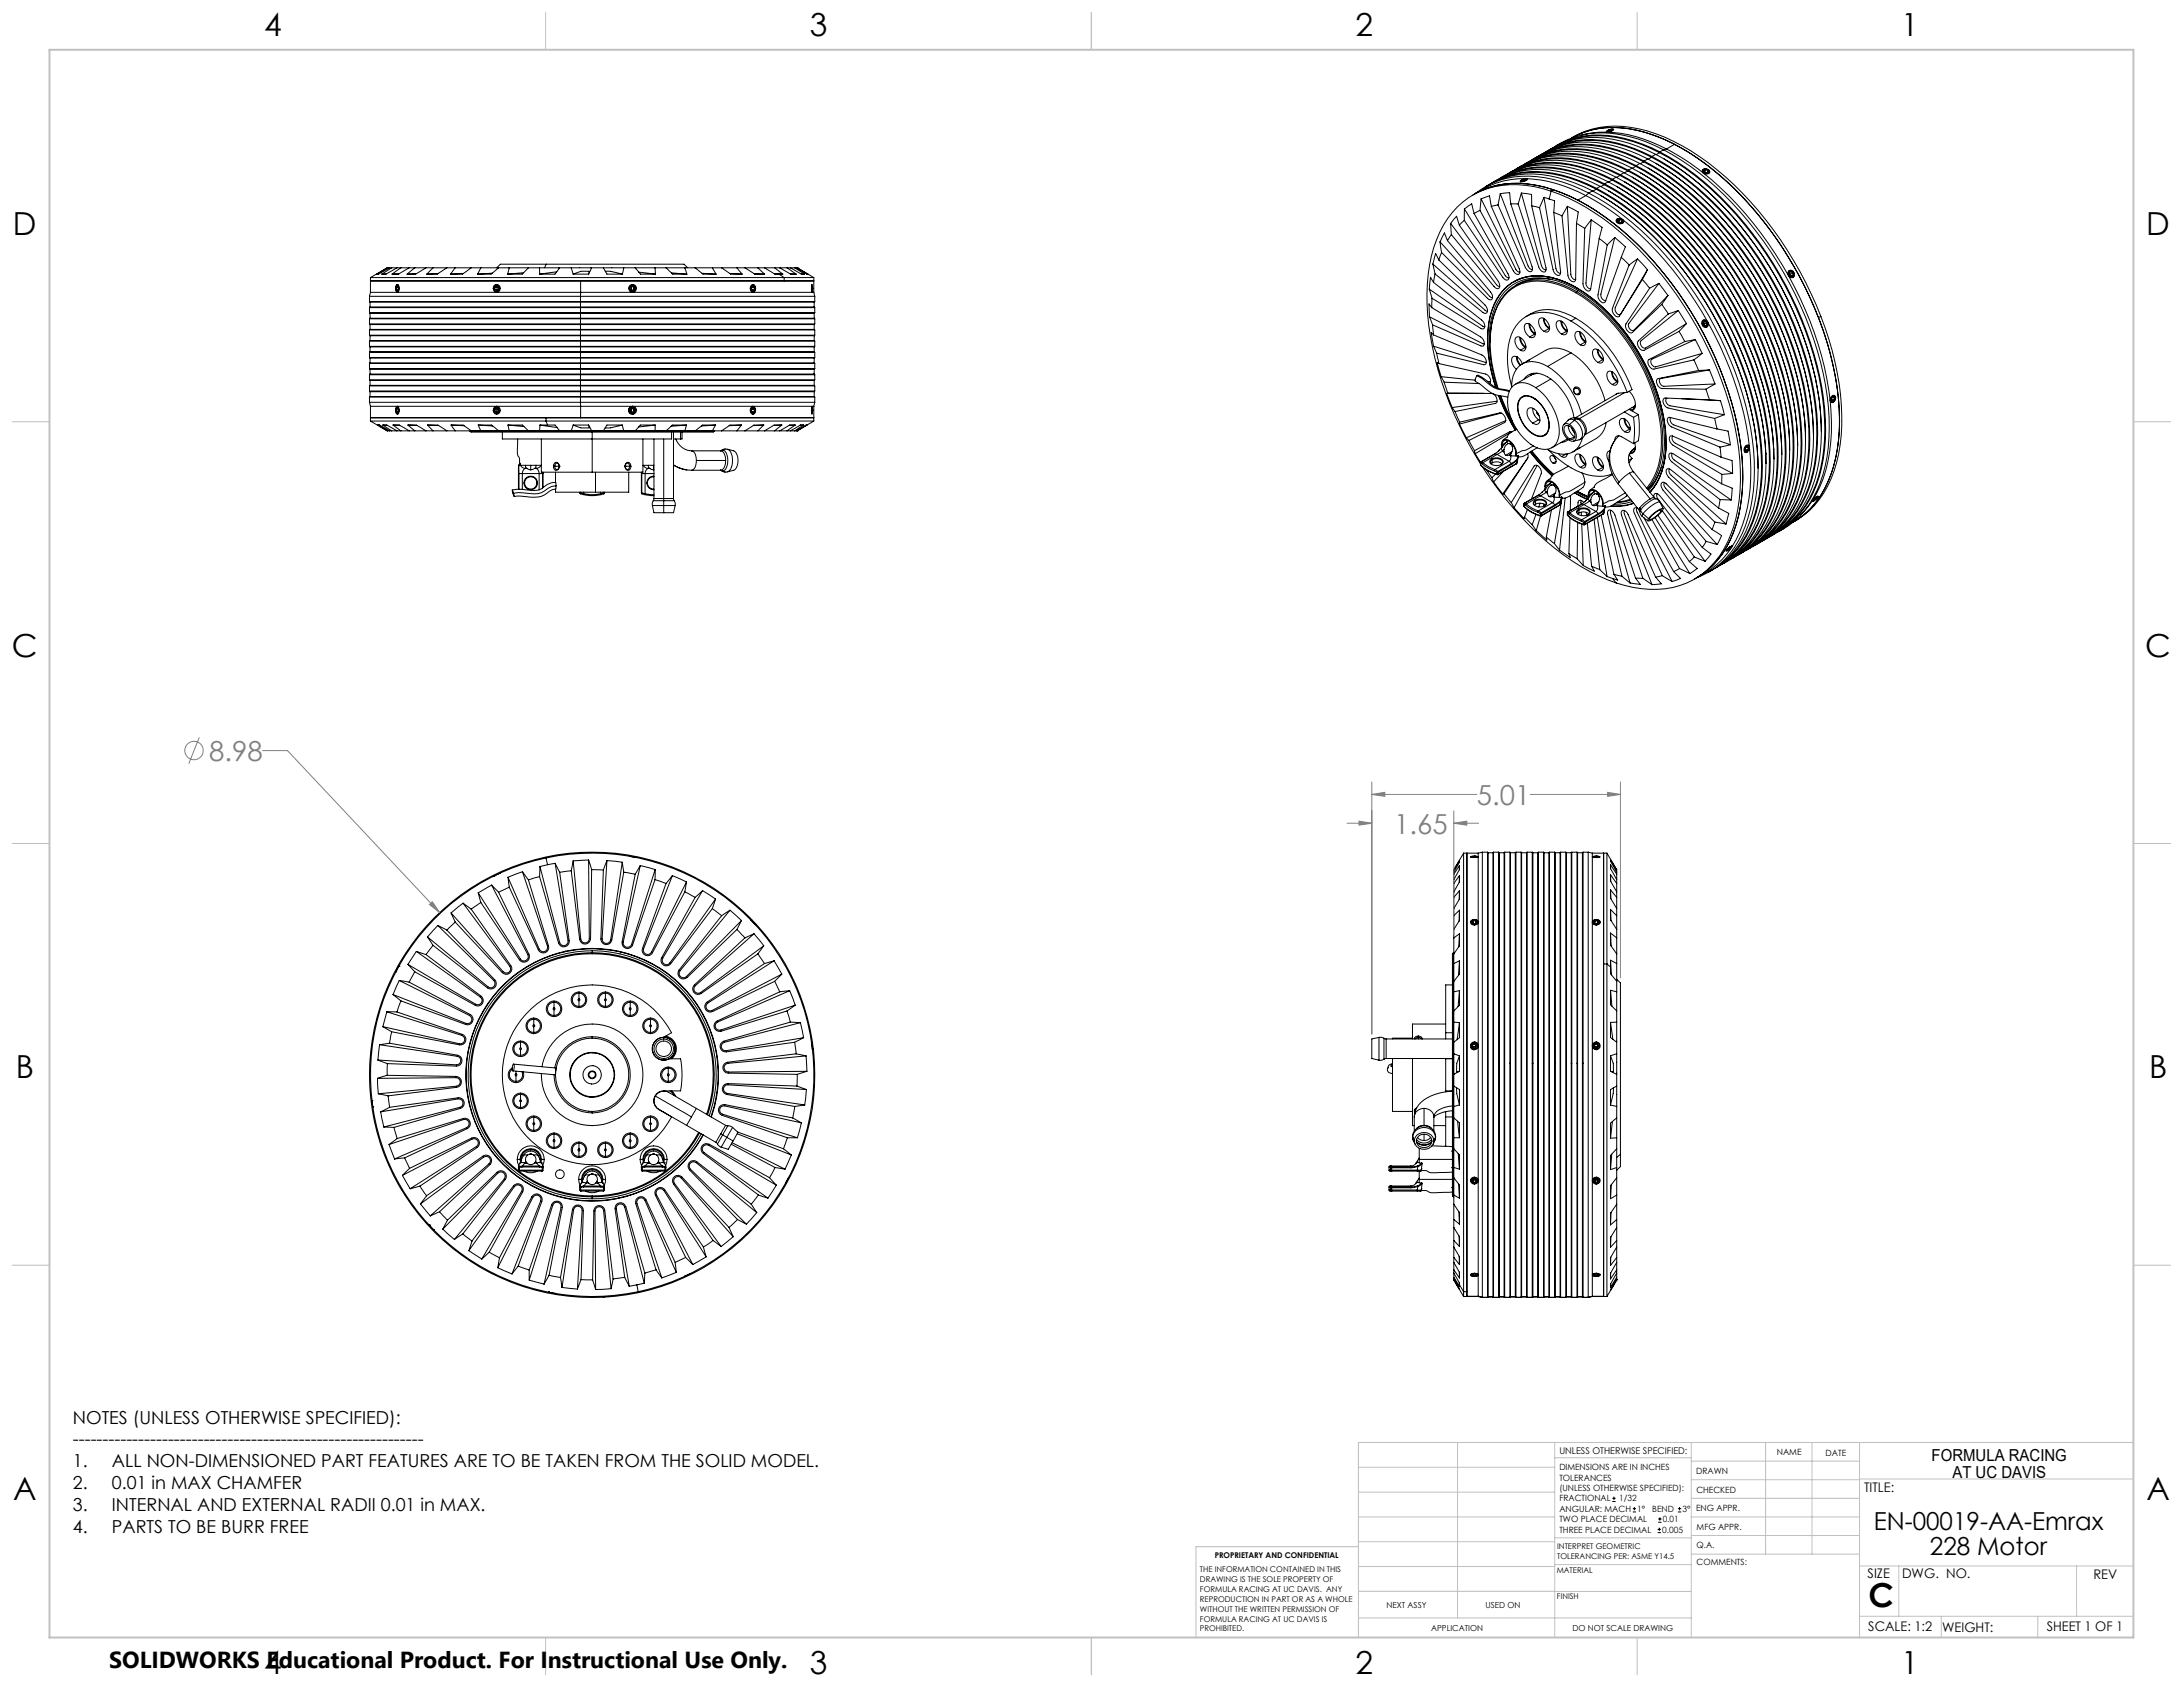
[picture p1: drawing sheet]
<svg xmlns="http://www.w3.org/2000/svg" width="559mm" height="432mm" viewBox="0 0 559 432" stroke-linecap="round" stroke-linejoin="round" font-family="sans-serif">
<defs><g id="words">
<text font-size="8.5" x="478.3" y="411.4">C</text>
<g font-size="8.1">
<text x="67.6" y="9.3">4</text>
<text x="207.3" y="9.3">3</text>
<text x="347" y="9.3">2</text>
<text x="486.7" y="9.3">1</text>
<text x="3.3" y="60.1">D</text>
<text x="549.4" y="60.1">D</text>
<text x="3" y="168">C</text>
<text x="549.1" y="168">C</text>
<text x="4" y="276">B</text>
<text x="550.1" y="276">B</text>
<text x="3.3" y="383.9">A</text>
<text x="549.4" y="383.9">A</text>
<text x="67.6" y="428.4">4</text>
<text x="207.3" y="428.4">3</text>
<text x="347" y="428.4">2</text>
<text x="486.7" y="428.4">1</text>
</g>
<g font-size="7.1" fill="#808080">
<text x="53.6" y="194.8">8.98</text>
<text x="378" y="206">5.01</text>
<text x="356.9" y="213.4">1.65</text>
</g>
<g font-size="6.3">
<text x="479.6" y="391.5">EN-00019-AA-Emrax</text>
<text x="494" y="397.9">228 Motor</text>
</g>
<text font-size="5.9" x="27.9" y="427">SOLIDWORKS Educational Product. For Instructional Use Only.</text>
<g font-size="4.6">
<text x="18.6" y="364.4">NOTES (UNLESS OTHERWISE SPECIFIED):</text>
<text x="18.6" y="370">-----------------------------------------------------------</text>
<text x="18.6" y="375.5">1.</text>
<text x="28.7" y="375.5">ALL NON-DIMENSIONED PART FEATURES ARE TO BE TAKEN FROM THE SOLID MODEL.</text>
<text x="18.6" y="381.1">2.</text>
<text x="28.7" y="381.1">0.01 in MAX CHAMFER</text>
<text x="18.6" y="386.7">3.</text>
<text x="28.7" y="386.7">INTERNAL AND EXTERNAL RADII 0.01 in MAX.</text>
<text x="18.6" y="392.3">4.</text>
<text x="28.7" y="392.3">PARTS TO BE BURR FREE</text>
</g>
<g font-size="4.2">
<text x="494.5" y="374">FORMULA RACING</text>
<text x="499.8" y="378.2">AT UC DAVIS</text>
</g>
<g font-size="3.4">
<text x="477.2" y="381.9">TITLE:</text>
<text x="478.1" y="404">SIZE</text>
<text x="486.9" y="404">DWG. NO.</text>
<text x="535.9" y="404.1">REV</text>
<text x="478.2" y="417.6">SCALE: 1:2</text>
<text x="497.1" y="417.7">WEIGHT:</text>
<text x="523.9" y="417.6">SHEET 1 OF 1</text>
</g>
<text font-size="2.4" x="399.2" y="372.1">UNLESS OTHERWISE SPECIFIED:</text>
<g font-size="2.2">
<text x="399.2" y="376.4">DIMENSIONS ARE IN INCHES</text>
<text x="434.2" y="377.3">DRAWN</text>
<text x="454.8" y="372.5">NAME</text>
<text x="467.3" y="372.6">DATE</text>
<text x="399.2" y="379">TOLERANCES</text>
<text x="399.2" y="381.7">(UNLESS OTHERWISE SPECIFIED):</text>
<text x="434.3" y="382.2">CHECKED</text>
<text x="399.2" y="389.6">TWO PLACE DECIMAL</text>
<text x="399.2" y="384.3">FRACTIONAL</text>
<text x="399.2" y="387">ANGULAR: MACH</text>
<text x="414.5" y="384.3">1/32</text>
<text x="419.1" y="387">1°</text>
<text x="422.9" y="387">BEND</text>
<text x="425.6" y="389.6">0.01</text>
<text x="430.6" y="387">3°</text>
<text x="434.2" y="386.9">ENG APPR.</text>
<text x="399.2" y="392.3">THREE PLACE DECIMAL</text>
<text x="425.5" y="392.3">0.005</text>
<text x="434.3" y="391.6">MFG APPR.</text>
<text x="434.3" y="396.3">Q.A.</text>
<text x="434.3" y="400.5">COMMENTS:</text>
</g>
<g font-size="2.1">
<text x="354.9" y="411.6">NEXT ASSY</text>
<text x="380.3" y="411.6">USED ON</text>
<text x="366.3" y="417.4">APPLICATION</text>
<text x="402.5" y="417.5">DO NOT SCALE DRAWING</text>
</g>
<g font-size="2">
<text x="310.9" y="398.8">PROPRIETARY AND CONFIDENTIAL</text>
<text x="398.6" y="396.5">INTERPRET GEOMETRIC</text>
<text x="398.6" y="399">TOLERANCING PER: ASME Y14.5</text>
<text x="307.2" y="402.4">THE INFORMATION CONTAINED IN THIS</text>
<text x="307.2" y="404.9">DRAWING IS THE SOLE PROPERTY OF</text>
<text x="307.2" y="407.5">FORMULA RACING AT UC DAVIS. ANY</text>
<text x="398.5" y="402.6">MATERIAL</text>
<text x="307.2" y="410">REPRODUCTION IN PART OR AS A WHOLE</text>
<text x="307.2" y="412.5">WITHOUT THE WRITTEN PERMISSION OF</text>
<text x="398.5" y="409.4">FINISH</text>
<text x="307.2" y="415">FORMULA RACING AT UC DAVIS IS</text>
<text x="307.2" y="417.6">PROHIBITED.</text>
</g>
</g></defs>
<g fill="none" stroke="#000" stroke-width=".26">
<path d="M393.9 39.9a22.9 22.9 0 0 1 18-2.1 41.4 41.4 0 0 1 9 3.4M394.5 39.5a22.6 22.6 0 0 1 18.4-2.2 42.6 42.6 0 0 1 8.9 3.4M396 38.7a22.9 22.9 0 0 1 18-2.1 42.6 42.6 0 0 1 8.9 3.4M396.1 38.9a24.5 24.5 0 0 1 18-.3l2.2 .8 4.5 2M396.5 38.4a22.6 22.6 0 0 1 18.4-2.3 43.8 43.8 0 0 1 8.9 3.4M398 37.5a22.9 22.9 0 0 1 18-2 42.6 42.6 0 0 1 8.9 3.4M398.1 37.7a24.6 24.6 0 0 1 18-.3l4.4 1.8 2.3 1.1M398.5 37.2a22.7 22.7 0 0 1 18.4-2.3 37.9 37.9 0 0 1 8.9 3.4M400.2 36.5a24.5 24.5 0 0 1 17.9-.2l2.2 .7 4.5 2.1M402.4 35.3a22.8 22.8 0 0 1 17.4-1.8 42.6 42.6 0 0 1 8.9 3.4M402.4 35.3a23.4 23.4 0 0 1 18.7-1.4 55.7 55.7 0 0 1 22.2 13.8 94.5 94.5 0 0 1 22.2 33.6M402.4 35.3a22.4 22.4 0 0 1 17.1-2.3 51.5 51.5 0 0 1 22.2 12.3 93.6 93.6 0 0 1 24.4 35.7"/>
<path d="M402.4 35.3h-.2M411.3 33.6a1.55 1.55 0 0 1 1.6-.4 1.51 1.51 0 0 1-1.6 .4zM411.4 33.6l-.2 .2M411.4 33.8a22.4 22.4 0 0 0-6.7 .8M411.4 33.8a34.8 34.8 0 0 1 15.2 4.3M411.5 33.4l1-.4 .6 .1-.7 .5-1 .2M411.5 33.4l-.3 .3 .2 .1M411.5 33.4h.1M412 33.3l.1 .2M412.5 33.2l-.5 .1M412.5 33.2l.1 .1-.9 .4-.1-.2 .4-.2M412.5 33.2l.1 .1"/>
<path d="M412.9 33.1l.2 .1M423.8 39.5a76.8 76.8 0 0 1 27.4 26 88 88 0 0 1 14.8 39.8l.2 2.7M423.8 39.5l-.9 .5M424.8 39.1a74.6 74.6 0 0 1 25.5 23.3 91.2 91.2 0 0 1 16.2 39.5l.5 5.5M424.8 39.1l-.9 .5M424.9 38.9a76.5 76.5 0 0 1 27.4 26 89.1 89.1 0 0 1 14.8 39.8l.2 2.7M425.8 38.3a77.2 77.2 0 0 1 27.4 26 89.1 89.1 0 0 1 14.8 39.8 43.2 43.2 0 0 1-2.9 21.4 21.6 21.6 0 0 1-9.6 10.5M425.8 38.3l-.9 .6M426.6 38.1a57.4 57.4 0 0 1 9.4 6.2M426.6 38.1l-.8 .2M428.7 36.9a78.3 78.3 0 0 1 28.9 28.6 85 85 0 0 1 13.2 39.6 37.1 37.1 0 0 1-5 22.1 20.3 20.3 0 0 1-6.7 6.4M428.7 36.9l-2.1 1.2"/>
<path d="M371.3 57.2l1.6-1.8 .7 2.2M371.3 57.2l.2 2.8M371.3 57.2l11.7 15.6 .9 .5M373.6 57.6l9.9 14.4a1.32 1.32 0 0 1 0 1.9h-.3l-.8-.6-10.9-13.3M374.8 56.4l-1.2 1.2M374.9 53.5l1.8-1.3 .6 2.4M374.9 53.5l-.1 2.9M374.9 53.5l10.4 17 .6 .5 .4 .1M377.3 54.6l8.7 15.5a1.04 1.04 0 0 1-.3 1.6l-.4-.1-.6-.6-9.9-14.6M377.6 49.6a22.9 22.9 0 0 1 17.4-1.8 43.3 43.3 0 0 1 8.9 3.4M377.6 49.6l-.6 .3M378.8 53.9l-1.5 .7"/>
<path d="M379.1 50.9l2.2-.8 .4 2.7M379.1 50.9l-.3 3M379.1 50.9l8.9 18a1.05 1.05 0 0 0 1.1 .7M380.3 47.7a22.6 22.6 0 0 1 18.4-2.3 43.8 43.8 0 0 1 8.9 3.5M381.7 52.8l7.2 16a.87 .87 0 0 1-.5 1.4l-.4-.1-.6-.8-8.6-15.4M381.8 46.9a22.9 22.9 0 0 1 18-2.1 42.6 42.6 0 0 1 8.9 3.4M382.3 46.6a22.7 22.7 0 0 1 18.5-2.3 42.6 42.6 0 0 1 8.8 3.4M383.5 52.5l-1.8 .3M383.8 45.7a22.9 22.9 0 0 1 18-2.1 43.8 43.8 0 0 1 8.9 3.5M384 45.9a24.5 24.5 0 0 1 17.9-.3l2.2 .8 4.5 2M384 49.6l2.4-.3 .3 2.9M384 49.6l-.5 2.9"/>
<path d="M384 49.6l7.2 18.5a1.07 1.07 0 0 0 1.1 .8M384.4 45.4a21.6 21.6 0 0 1 16.2-2.7 36.9 36.9 0 0 1 11.1 3.8M385.8 44.6a22.9 22.9 0 0 1 18.1-2.1 42.6 42.6 0 0 1 8.9 3.4M386 44.7a24.5 24.5 0 0 1 17.9-.2l2.3 .7 4.4 2.1M386.4 44.2a21.9 21.9 0 0 1 16.2-2.7 39.4 39.4 0 0 1 11.1 3.9M386.7 52.2l5.5 16.1a.84 .84 0 0 1-.4 1.3 1.74 1.74 0 0 1-1.3-1.2l-7-15.9M386.7 52.2h1.9M387.8 43.4a22.9 22.9 0 0 1 18.1-2.1 43.8 43.8 0 0 1 8.9 3.4M388 43.6a24.6 24.6 0 0 1 18-.3l6.6 2.8M388.4 43.1a21.9 21.9 0 0 1 16.3-2.8 38.8 38.8 0 0 1 11 3.9M388.6 52.2l5.3 16.1a1.63 1.63 0 0 0 1.6 1.3l.3-.6-.1-.4-3.6-15.9M389.3 46.3l-.1 .2"/>
<path d="M389.4 46.2l.5-.2 .9-.1a1.33 1.33 0 0 1-1.5 .5zM389.4 49.4l2.6 .4 .1 2.9M389.4 49.4l-.8 2.8M389.4 49.4l5.2 18.6a1.22 1.22 0 0 0 1.1 1M389.4 46.1v.1M389.9 42.2a22.5 22.5 0 0 1 18-2.1 37.9 37.9 0 0 1 8.9 3.5M390 46l-.4 .4 .5-.1M390 46l.1 .3M390.1 42.4a24.8 24.8 0 0 1 17.9-.3l4.4 1.7 2.3 1.1M390.4 41.9a21.9 21.9 0 0 1 16.3-2.8 39.4 39.4 0 0 1 11.1 3.9M390.5 45.9l-.5 .1M390.5 45.9l.1 .1-.5 .3"/>
<path d="M390.5 45.9l.1 .2M390.8 45.7a21.7 21.7 0 0 0-13.2 3.9M390.8 45.7l-1.4 .4M390.8 45.7l.1 .1a1.56 1.56 0 0 1-1.8 .6l.3-.3M390.8 45.7a35.5 35.5 0 0 1 15.1 4.4M390.8 45.8l.2 .1M391.9 41.1a22.7 22.7 0 0 1 18-2.2 40.3 40.3 0 0 1 8.9 3.5M392.1 41.2a24.3 24.3 0 0 1 17.9-.2l4.4 1.7 2.3 1M392.1 52.7l2 .5M392.4 40.7a22.1 22.1 0 0 1 16.3-2.7 39.5 39.5 0 0 1 11.1 3.8M394.1 53.2l3.4 15.8a1.36 1.36 0 0 0 1.8 1.3l.2-.7-1.8-15.2M394.1 40a24.3 24.3 0 0 1 17.9-.2l4.5 1.7 2.2 1.1"/>
<path d="M395.2 50.5l3.1 18.2a1.15 1.15 0 0 0 1.2 1.2M395.2 50.5l-1.1 2.7M395.2 50.5l1.4 .4M396.6 50.9l1.3 .5-.2 3M397.1 48.9a62.1 62.1 0 0 1 26.2 19.1 93 93 0 0 1 21.8 46.9 43.6 43.6 0 0 1-2.9 23.8 20.4 20.4 0 0 1-22 12l-2.1-.3-4.4-1.2M397.1 48.9a24.4 24.4 0 0 0-19.7 .8 23.6 23.6 0 0 0-11 15.9 58 58 0 0 0 1.7 29 94.8 94.8 0 0 0 10.9 24.1M397.1 48.9l-.5 2M397.7 48.6a62.9 62.9 0 0 1 26.2 19 92.9 92.9 0 0 1 21.8 46.9 43.6 43.6 0 0 1-2.9 23.9 21.3 21.3 0 0 1-8.4 9.4M397.7 48.6a25.3 25.3 0 0 0-18-.1l-2.1 1.1M397.7 48.6l-.6 .3M397.7 54.4l2.1 .8M399.8 55.2l1.6 15.2a1.59 1.59 0 0 0 1.6 1.7l.3-.6 .2-14.3"/>
<path d="M401.2 52.8l2.8 1.5-.5 2.9M401.2 52.8l-1.4 2.4M401.2 52.8l.9 17.4 .2 .8a.89 .89 0 0 0 1.1 .5M403.5 57.2l2.2 1.3M403.9 51.2a76.2 76.2 0 0 1 27.2 25.9 88.1 88.1 0 0 1 14.8 39.6 40.6 40.6 0 0 1-3.8 23.1 20.3 20.3 0 0 1-7.7 8M405.7 58.5l-.5 14.1a1.76 1.76 0 0 0 1.6 1.9l.4-.5 2.2-13M405.9 50.1a57.4 57.4 0 0 1 9.5 6.1M405.9 50.1l-2 1.1M406.7 49.4a76.2 76.2 0 0 1 27.3 26 88.6 88.6 0 0 1 14.9 39.8 41.1 41.1 0 0 1-3.9 23.2 20.2 20.2 0 0 1-10.5 9.4M406.7 49.4a30.9 30.9 0 0 0-21.1-3.8 19.7 19.7 0 0 0-7.8 3.9M406.7 49.4l-.8 .7M407.3 56.3l2.8 1.9-.7 2.8"/>
<path d="M407.3 56.3l-1.6 2.2M407.3 56.3l-1.3 16.1 .2 .8a1.04 1.04 0 0 0 1 .7M407.6 48.9a76.8 76.8 0 0 1 27.4 26 89.1 89.1 0 0 1 14.8 39.8 40.5 40.5 0 0 1-3.8 23.1 21 21 0 0 1-8.7 8.7M407.6 48.9l-.9 .5M408.6 48.4a76.4 76.4 0 0 1 27.3 26 86.7 86.7 0 0 1 15 42.3 36.8 36.8 0 0 1-5.1 22.2 20.4 20.4 0 0 1-5.1 5.3M408.6 48.4l-.9 .5M408.7 48.2a77.2 77.2 0 0 1 27.4 26 89.1 89.1 0 0 1 14.8 39.8 40.7 40.7 0 0 1-3.8 23.2 21.2 21.2 0 0 1-8.4 8.4M408.7 48.2l-.1 .2M409.6 47.7a76.8 76.8 0 0 1 27.4 26 88.6 88.6 0 0 1 14.8 39.8l.2 2.7M409.6 47.7l-.9 .5M409.8 50a77.9 77.9 0 0 1 25.2 24.9 86.6 86.6 0 0 1 15 42.4v2.5M410.6 47.3a74.6 74.6 0 0 1 25.5 23.3 89.2 89.2 0 0 1 16.6 42.3 40.4 40.4 0 0 1-3.8 23.1 21.3 21.3 0 0 1-6.1 7"/>
<path d="M410.6 47.3l-.8 .5M410.7 47.1a76.8 76.8 0 0 1 27.4 26 88 88 0 0 1 14.8 39.8 40.5 40.5 0 0 1-3.8 23.1 20.6 20.6 0 0 1-8.3 8.4M410.7 47.1l-.1 .2M411.7 46.5a78.3 78.3 0 0 1 29.1 28.7 86.1 86.1 0 0 1 13.2 39.8M411.7 46.5l-1 .6M411.8 48.9a81.4 81.4 0 0 1 28.6 30.2 85.2 85.2 0 0 1 11.6 37M412.6 46.1a74.9 74.9 0 0 1 25.6 23.3 90.2 90.2 0 0 1 16.5 42.3 43 43 0 0 1-2.9 21.3 21.4 21.4 0 0 1-7 8.9M412.6 46.1l-.8 .5M412.8 45.9a77.2 77.2 0 0 1 27.3 26 89.1 89.1 0 0 1 14.8 39.8 43.2 43.2 0 0 1-2.9 21.3 21.3 21.3 0 0 1-9.2 10.3M412.8 45.9l-.2 .2M413.7 45.4a76 76 0 0 1 27.3 26 87.6 87.6 0 0 1 14.9 39.8 40.5 40.5 0 0 1-3.9 23.1 21 21 0 0 1-8.6 8.7M413.7 45.4l-.9 .5"/>
<path d="M413.8 47.7a77.5 77.5 0 0 1 25.3 24.8 86.7 86.7 0 0 1 14.9 42.4M413.9 56.1a1.3 1.3 0 0 1 1.5 .1M413.9 56.1l-.2 .2a.99 .99 0 0 0 .8 1 .99 .99 0 0 0 1.1-.6l-.2-.5M413.9 56.1v.1M414.1 56.1a.45 .45 0 0 0-.1 .8l.6 .3 .5-.1M414.1 56.1h.6a.63 .63 0 0 1 .7 .8l-.3 .2M414.1 56.1l-.1 .1M414.4 56.1l-.4 .1M414.5 56.2l.6 .2M414.5 56.2l-.4 .2 .1 .4 .6 .2 .4-.2-.1-.4M414.5 56.2l-.1 .7M414.7 44.9a78.9 78.9 0 0 1 29 28.6 85.2 85.2 0 0 1 13.2 39.7 37.1 37.1 0 0 1-5 22.2 21.4 21.4 0 0 1-5.1 5.3"/>
<path d="M414.7 44.9l-.9 .5M414.8 44.7a79.3 79.3 0 0 1 29.1 28.7 83.9 83.9 0 0 1 13.3 42.5 36.1 36.1 0 0 1-5.1 19.5 19.8 19.8 0 0 1-7.2 6.7M414.8 44.7l-.1 .2M415.1 56.2l.3 .2M415.1 56.4l-.1 .5M415.1 57.1l.1 .1M415.4 56.2a88.5 88.5 0 0 1 21.8 26.2M415.7 44.2a75.5 75.5 0 0 1 25.6 23.4 90.3 90.3 0 0 1 16.6 42.4l.2 2.7M415.7 44.2l-.9 .5M415.8 46.5a77.2 77.2 0 0 1 25.3 24.8 88.3 88.3 0 0 1 14.8 39.8l.2 5.2M416.7 43.7a76.8 76.8 0 0 1 27.3 26 89 89 0 0 1 14.8 39.7 41.2 41.2 0 0 1-3.8 23.1 22.1 22.1 0 0 1-6.2 7M416.7 43.7l-.9 .5"/>
<path d="M416.8 43.6a76 76 0 0 1 27.3 26 87.3 87.3 0 0 1 15.1 42.5 39.7 39.7 0 0 1-4 20.4 20.6 20.6 0 0 1-8.3 8.4M416.8 43.6l-.1 .1M417.8 43a76.2 76.2 0 0 1 27.3 26 89.1 89.1 0 0 1 14.8 39.8 40.7 40.7 0 0 1-3.8 23.2 20.7 20.7 0 0 1-8.7 8.6M417.8 43l-1 .6M417.8 45.3a81.6 81.6 0 0 1 28.7 30.3 85.4 85.4 0 0 1 11.6 37M418.7 42.6a74.9 74.9 0 0 1 25.5 23.3 87.3 87.3 0 0 1 16.8 45 36.8 36.8 0 0 1-5.1 22.1 20.4 20.4 0 0 1-5 5.4M418.7 42.6l-.8 .5M418.8 42.4a75.5 75.5 0 0 1 25.6 23.4 90.3 90.3 0 0 1 16.6 42.4 40.6 40.6 0 0 1-3.8 23.2 21 21 0 0 1-8.3 8.4M418.8 42.4l-.1 .2M419.8 41.8a76.8 76.8 0 0 1 27.3 26 88.6 88.6 0 0 1 14.9 39.8l.1 2.7M419.8 41.8l-1 .6M419.9 44.2a77.9 77.9 0 0 1 25.2 24.8 87 87 0 0 1 15 42.4l.1 2.6"/>
<path d="M420.8 41.4a76.4 76.4 0 0 1 27.2 25.9 87.2 87.2 0 0 1 15 42.4 39.5 39.5 0 0 1-4 20.4 21.8 21.8 0 0 1-6.1 7.1M420.8 41.4l-.9 .5M420.9 41.2a76.2 76.2 0 0 1 27.3 26 89.1 89.1 0 0 1 14.8 39.8 40.6 40.6 0 0 1-3.8 23.2 20.6 20.6 0 0 1-8.3 8.4M420.9 41.2l-.1 .2M421.8 40.7a76.5 76.5 0 0 1 27.4 26 89.1 89.1 0 0 1 14.8 39.8 40.5 40.5 0 0 1-3.8 23.1 21.4 21.4 0 0 1-8.8 8.7M421.8 40.7l-.9 .5M421.9 43a81.2 81.2 0 0 1 28.6 30.3 84.8 84.8 0 0 1 11.6 36.9M422.8 40.3a75.7 75.7 0 0 1 25.5 23.3 90.2 90.2 0 0 1 16.6 42.3l.1 2.6M422.8 40.3l-.9 .4M422.9 40a77.2 77.2 0 0 1 27.4 26 89.1 89.1 0 0 1 14.8 39.8l.1 2.7M423.9 41.8a77.5 77.5 0 0 1 25.3 24.9 89 89 0 0 1 14.8 39.7l.2 5.3M425.9 40.7a77.9 77.9 0 0 1 25.3 24.8 87.9 87.9 0 0 1 14.8 39.7l.2 2.7"/>
<path d="M436 44.3a88.5 88.5 0 0 1 21.8 26.2M436 43.3a1.03 1.03 0 0 1 1.6 .9 1.24 1.24 0 0 1-1.6 .1M436 43.3l-.3 .5 .3 .5M436 43.3v.2M436.2 43.4l-.2 .2a.8 .8 0 0 0 .4 .8 .8 .8 0 0 0 .9-.1M436.2 43.4l.5-.1a.66 .66 0 0 1 .7 .9l-.1 .1M436.2 43.4l-.2 .1M436.5 43.3l-.5 .2M436.6 43.5l.5 .1M436.6 43.5l-.4 .2 .1 .4 .5 .2 .5-.3-.2-.4M436.6 43.5l-.1 .6M437.1 43.4l.3 .2"/>
<path d="M437.1 43.6l-.1 .6M437.3 44.3v.2M94.6 77.2h54M94.6 78.7h54M94.6 75.8h54M94.6 77.2l.1 .1M94.6 75.8v1.4M94.6 78.7v1.3M94.7 77.3h53.9M94.7 78.6h53.9M94.7 78.6l-.1 .1M94.7 77.3v1.3"/>
<path d="M94.8 74.8h6.9M94.8 71h105.9M94.8 74.8l-.2 1M94.8 71v3.8M96.9 70.1l-.4 .1M98.8 70.1l-1 .1M99.2 68.5l-4.4 2.5M99.2 68.5l-2.7 1.7M99.2 68.5h.5M99.7 68.5l-2.8 1.7h-.4M99.7 68.5h.6M100.3 68.5l-2.5 1.7"/>
<path d="M100.3 68.5h1.3M101.2 73.8l.2-.7 .3-.3a1.27 1.27 0 0 1 0 2M101.2 73.8l.2 .7 .3 .3M101.2 73.8h.1M101.3 73.8l.1-.6 .3-.2 .3 .2 .1 .6M101.3 73.8l.1 .6 .3 .2 .3-.2 .1-.6M101.5 73.5h.5M101.5 74.1h.5M101.5 73.5l.2-.3 .3 .3M101.5 73.5v.6M101.5 74.1l.2 .3 .3-.3M101.5 74.5l.4 .3"/>
<path d="M101.6 68.5l-2.8 1.7h-1M101.6 68.5h1M101.7 74.8h25.4M101.9 72.8l-.4 .3M102 73.5v.6M102.1 70.1l-1.7 .1M102.1 73.8h.1M102.6 68.5l-2.2 1.7M102.6 68.5h2.1M104.7 68.5l-2.7 1.7h-1.6M104.7 68.5h1.5M106.2 68.5l-2 1.7"/>
<path d="M106.2 68.5h2.8M106.5 70.1l-2.3 .1M109 68.5l-2.6 1.7h-2.2M109 68.5h1.8M110.8 68.5l-1.5 1.7M110.8 68.5h3.6M112.1 70l-2.8 .2M114.4 68.5l-2.5 1.7h-2.6M114.4 68.5h2.1M116.5 68.5l-1.2 1.7M116.5 68.5h4.1M118.6 70l-3.3 .2"/>
<path d="M120.6 68.5l-2.2 1.7h-3.1M120.6 68.5h2.5M123.1 68.5l-.8 1.7M123.1 68.5h4.5M126 69.9l-3.7 .3M126.3 73.8a.96 .96 0 0 1 1-.9 .96 .96 0 0 1 .9 1 .96 .96 0 0 1-1.1 .9M126.3 73.8a.97 .97 0 0 0 .8 1M126.3 73.8h.1M126.4 73.8a.75 .75 0 0 1 .8-.8 .75 .75 0 0 1 .7 .8M126.4 73.8a.74 .74 0 0 0 .7 .8 .74 .74 0 0 0 .8-.8M126.7 73.5l.4-.3 .5 .3v.6l-.5 .3-.4-.3M126.7 73.5v.6"/>
<path d="M126.7 73.5h.5M126.7 74.1h.5M127.1 74.8h21.5M127.2 72.8a.97 .97 0 0 0-.9 1M127.2 73.5v.6M127.2 74.1l.2 .1M127.4 73.4l-.2 .1M127.6 68.5l-1.9 1.7h-3.4M127.6 68.5h2.8M127.9 73.8h.2M130.4 68.5l-.4 1.7M130.4 68.5h4.9"/>
<path d="M134 69.8l-4 .4M135.3 68.5l-1.6 1.7h-3.7M135.3 68.5h2.8M138.1 68.5v1.7M138.1 68.5h5M139.8 67.6h35.3l.9 .9M139.8 67.6h-11.7l-1 .9M139.8 67.6l-.5 .9M142.5 69.6l-4.4 .6M146.2 68.5h-2.9l-1.2 1.7h-4M146.2 68.5l.5 1.7M146.2 68.5h5.2"/>
<path d="M146.7 70.2h4M146.7 70.2a6.8 6.8 0 0 1 4.1-.8l-.1 .8M148.6 75.8h60M148.6 77.2h59.9M148.6 77.3h59.8M148.6 78.7h59.9M148.6 78.6h59.8M148.6 75.8v1.4M148.6 77.3v1.3M148.6 78.7v1.3M148.6 74.8h13.3M148.6 71.9h59.7h-7.6"/>
<path d="M148.6 71.9h-53.8h105.9M148.6 71.9v2.9M148.6 74.8v1M151.4 68.5l-.7 1.7M151.4 68.5h3M154.4 68.5l1 1.7h3.9M154.4 68.5h5.3M154.9 69.4h1.3l3.1 .8M159.7 68.5l-.4 1.7M159.7 68.5h2.9M160.9 73.8h.2M161.1 73.8a.79 .79 0 0 0 .8 .8 .79 .79 0 0 0 .8-.8"/>
<path d="M161.1 73.8a.79 .79 0 0 1 .8-.8 .79 .79 0 0 1 .8 .8M161.7 73.4v.9M161.8 73.3l.4 .2M161.9 74.8h30.9M162.2 74.1l-.4 .2M162.2 73.5v.6M162.2 73.5h.2M162.2 74.1h.2M162.4 73.5l-.5-.3-.5 .3v.6l.5 .3 .5-.3M162.4 73.5v.6M162.6 68.5l1.3 1.7h3.9M162.6 68.5h5.1"/>
<path d="M162.7 73.8h.2M162.9 73.8h.1M162.9 73.8a1.02 1.02 0 0 1-1 1M162.9 73.8a1 1 0 0 0-1-1 1 1 0 0 0-1 1 1 1 0 0 0 1 1M163.5 69.7l4.3 .5M167.7 68.5l.1 1.7M167.7 68.5h2.8M170.5 68.5l1.7 1.7h3.6M170.5 68.5h4.8M171.9 69.8l3.9 .4M175.3 68.5l.5 1.7M175.3 68.5h2.6"/>
<path d="M177.9 68.5l2.1 1.7h3.3M177.9 68.5h4.5M179.7 70l3.6 .2M182.4 68.5l.9 1.7M182.4 68.5h2.3M184.7 68.5l2.3 1.7h3M184.7 68.5h3.9M186.8 70l3.2 .2M188.6 68.5l1.4 1.7M188.6 68.5h2.1M190.7 68.5l2.5 1.7h2.5M190.7 68.5h3.3"/>
<path d="M192.1 73.8a.79 .79 0 0 1 .9-.9l.4 .9M192.1 73.8a.96 .96 0 0 0 .7 1M192.1 73.8h.1M192.4 73.2a.43 .43 0 0 1 .4-.2 .43 .43 0 0 1 .3 .2l.2 .6a.59 .59 0 0 1-.2 .6 .59 .59 0 0 1-.6 .1l-.3-.7zM192.4 74.1l.3 .3 .4-.3M192.4 73.5h.7M192.4 74.1h.7M192.4 73.5l.4-.3 .3 .3M192.4 73.5v.6M192.6 72.8l.4 .2 .3 .6M192.8 74.8h15.1M193 70.1l2.7 .1"/>
<path d="M193.1 73.5v.6M193.3 74.1l-.2 .4-.5 .3M193.3 74.1h.1M193.3 73.8h.1M193.4 73.8a.98 .98 0 0 1-.6 1M194 68.5l1.7 1.7M194 68.5h1.7M195.7 68.5l2.7 1.7h1M195.7 68.5h2.6M198.2 70.1l2.2 .1M198.3 68.5l2.1 1.7M198.3 68.5h1.3"/>
<path d="M199.4 70.2h1M199.4 70.2l1.3 .8M199.6 68.5l2.8 1.7h1.4M199.6 68.5h1.9M200.7 71h7.6M200.7 71v.9M201.5 68.5l2.3 1.7M201.5 68.5h.8M202.3 70.1l1.5 .1M202.3 68.5l2.8 1.7h.9M202.3 68.5h1.1M203.4 68.5l2.6 1.7"/>
<path d="M203.4 68.5h.4M203.8 68.5l2.8 1.7M203.8 68.5h.3M204.1 68.5l2.7 1.7M204.1 68.5h.1M204.1 68.5l4.2 2.5M205.1 70.1l.9 .1M206.6 70.2h.2M207.7 73.8l.2-1 .1 1M207.7 73.8l.2 1M207.8 72.9l.1 .1M207.8 73.5h.1"/>
<path d="M207.8 74.1h.1M207.8 73.5l.1-.3v.3M207.8 73.5v.6M207.8 74.1l.1 .3v-.3M207.9 74.8h.4M207.9 73v1.6zM207.9 74.6l-.1 .1M207.9 73.5v.6M208 73.8l-.1 1M208 73.8h.1M208.3 74.8l.3 1M208.3 71v3.8"/>
<path d="M208.4 78.6l.1 .1M208.4 78.6h.1M208.4 77.3h.1M208.4 77.3v1.3M208.4 78.6l.2 .1M208.5 77.2h.1M208.5 77.2l-.1 .1M208.5 78.7h.1M208.6 75.8v1.4M208.6 78.7v1.3M208.6 77.2l-.2 .1M365.9 74l.7 2.3"/>
<path d="M365.9 74l13.7 9.5 .5 .1M366.5 78.7l12.5 7.5a1.76 1.76 0 0 1 .7 2.3h-.6l-12.4-5.4M366.5 78.7l-.7-.9 .1 3.3M366.6 76.3l-.1 2.4M366.8 67.6l.5 2.5M366.8 67.6l13.4 11.8 .6 .2M367 72.3l12.3 9.6a1.52 1.52 0 0 1 .4 2.3l-.6-.1-12.5-7.8M367 72.3l-.8-1.3-.3 3M367.3 70.1l-.3 2.2M368.3 66.5l11.8 11.6a1.28 1.28 0 0 1 .2 2.1l-.7-.2-12.3-9.9M368.3 66.5l-.8-1.6-.7 2.7M368.6 61.9l.4 2.7"/>
<path d="M368.6 61.9l12.7 13.9 .3 .3h.5M369 64.6l-.7 1.9M370.5 61.6l11.1 13.2a1.14 1.14 0 0 1-.1 2l-.7-.5-11.8-11.7M370.5 61.6l-.8-2-1.1 2.3M371.5 60l-1 1.6M397.4 71.6a12.3 12.3 0 0 0-9.5 1.5M398.9 71.5a13.3 13.3 0 0 0-12.9 1.6 15.9 15.9 0 0 0-5.1 11.5 37.3 37.3 0 0 0 2 14.6M398.9 71.5a37.5 37.5 0 0 1 16.5 12.7 49.5 49.5 0 0 1 11.1 29.5 18.5 18.5 0 0 1-4.1 12.3M398.9 71.5h.1M399 71.5l3.3 1.5 1.4 .7M399 71.5a13.7 13.7 0 0 0-11.5 .6M403.4 74.9a46.8 46.8 0 0 1 18.4 22.2 37.2 37.2 0 0 1 3.1 20.4 15.4 15.4 0 0 1-3.4 7.5"/>
<path d="M403.4 74.9a17 17 0 0 0-14-2.3 12.2 12.2 0 0 0-7.2 8.7 32.9 32.9 0 0 0 1.3 18.1M403.5 74.6a47.2 47.2 0 0 1 18.6 22.4 37.2 37.2 0 0 1 3.1 20.5 14.7 14.7 0 0 1-3.5 7.7M403.5 74.6a17.2 17.2 0 0 0-14-2.3 12.8 12.8 0 0 0-7.7 10.5l-.3 4.8M403.5 74.6l-.1 .3M404 74.4l-.5 .2M408.8 77.4a53 53 0 0 1 17.4 31.8 23.9 23.9 0 0 1-2.1 14.2l-1.8 2.6M408.8 77.4a25.8 25.8 0 0 0-15-6.7 11.4 11.4 0 0 0-11.4 7.5 28 28 0 0 0-.6 17l1.1 4M408.8 77.4h.1M409.4 61l2 1.7M411.4 62.7l-2.4 12.8a1.57 1.57 0 0 0 1.8 1.9M413.3 60.8l2.8 2.4-1.1 2.7M413.3 60.8l-1.9 1.9"/>
<path d="M413.3 60.8l-3.5 14.5a1.36 1.36 0 0 0 1.3 1.6M415 65.9l2 1.9M415 65.9l-4.1 11.4M417 67.8l-4.2 11.1a1.77 1.77 0 0 0 1.5 2.2l6.1-9.6M419.2 66.3l2.5 2.7M419.2 66.3l-2.2 1.5M419.2 66.3l-5.7 12.5 .1 1.1a.81 .81 0 0 0 1.3 .4l6.8-11.3M420.4 71.5l1.9 2.3M421.7 69l-1.3 2.5M422.3 73.8l-6.1 9.1a1.78 1.78 0 0 0 1.4 2.3l7.8-7.3M424.6 72.5l2.4 3.1M424.6 72.5l-2.3 1.3"/>
<path d="M424.6 72.5l-7.7 10.3a1.21 1.21 0 0 0 1.3 1.7l8.8-8.9M425.4 77.9l1.6 2.5M427 75.6l-1.6 2.3M429.6 79.5l2.1 3.3M429.6 79.5l-2.6 .9M429.6 79.5l-9.5 7.7a1.25 1.25 0 0 0 1.1 1.9l10.5-6.3M457.8 70.5a87.3 87.3 0 0 1 10.7 32M457.8 69.5a.94 .94 0 0 1 1.4 .2 .94 .94 0 0 1-.5 1.4 1.1 1.1 0 0 1-.9-1.6zM457.9 69.3l.2 .1M458.1 70.1l.2 .1v.3M458.1 69.4a.84 .84 0 0 0-.2 1 .84 .84 0 0 0 1 .4M458.1 69.4a.84 .84 0 0 1 1 .4 .84 .84 0 0 1-.2 1"/>
<path d="M458.9 71h.1M458.9 70.8v.2M458.9 69.9l-.4-.3-.4 .2v.5M458.9 69.9l.1 .5-.5 .3-.4-.4M458.9 69.9l-.8 .4M459.1 69.8a.97 .97 0 0 1-.2 1.2M94.6 80h54M94.6 82.9h114M94.6 81.6h114M94.6 85.8h114M94.6 84.5h54M94.6 87.3h114"/>
<path d="M94.6 88.7h114M94.6 91.5h114M94.6 90.2h54M94.6 93h114M94.6 94.4h114M94.6 97.2h114M94.6 95.9h54M94.6 98.8h54M94.6 80l.1 .2M94.6 81.6v1.3M94.6 84.5v1.3M94.6 87.3v1.4"/>
<path d="M94.6 90.2v1.3M94.6 93v1.4M94.6 95.9v1.3M94.6 98.8v1.3M94.6 82.9l.1 .2M94.6 85.8l.1 .1M94.6 88.7l.1 .1M94.6 91.5l.1 .2M94.6 94.4l.1 .1M94.6 97.2l.1 .2M94.7 80.2h53.9M94.7 81.5h113.7"/>
<path d="M94.7 83.1h113.7M94.7 84.3h53.9M94.7 87.2h113.7M94.7 85.9h113.7M94.7 88.8h113.7M94.7 90h53.9M94.7 92.9h113.7M94.7 91.7h113.7M94.7 94.5h113.7M94.7 95.7h53.9M94.7 97.4h113.7M94.7 98.6h53.9"/>
<path d="M94.7 84.3l-.1 .2M94.7 90l-.1 .2M94.7 95.7l-.1 .2M94.7 98.6l-.1 .2M94.7 81.5l-.1 .1M94.7 87.2l-.1 .1M94.7 92.9l-.1 .1M94.7 80.2v1.3M94.7 83.1v1.2M94.7 85.9v1.3M94.7 88.8v1.2M94.7 91.7v1.2"/>
<path d="M94.7 94.5v1.2M94.7 97.4v1.2M148.6 80h59.9M148.6 80.2h59.8M148.6 84.5h59.9M148.6 84.3h59.8M148.6 90.2h59.9M148.6 90h59.8M148.6 95.9h60M148.6 95.7h59.8M148.6 98.8h60M148.6 98.6h59.8"/>
<path d="M148.6 80.2v4.1M148.6 84.5v5.5M148.6 90.2v5.5M148.6 95.9v2.7M148.6 98.8v4.2M208.4 95.7l.2 .2M208.4 98.6l.2 .2M208.4 84.3l.1 .2M208.4 90l.1 .2M208.4 80.2h.1M208.4 84.3h.1M208.4 90h.1"/>
<path d="M208.4 81.5l.2 .1M208.4 87.2l.2 .1M208.4 92.9l.2 .1M208.4 80.2v1.3M208.4 83.1v1.2M208.4 85.9v1.3M208.4 88.8v1.2M208.4 91.7v1.2M208.4 94.5v1.2M208.4 97.4v1.2M208.4 84.3l.2 .2M208.4 90l.2 .2"/>
<path d="M208.5 80h.1M208.5 80l-.1 .2M208.5 84.5h.1M208.5 90.2h.1M208.6 81.6v1.3M208.6 84.5v1.3M208.6 87.3v1.4M208.6 90.2v1.3M208.6 93v1.4M208.6 95.9v1.3M208.6 98.8v1.3M208.6 82.9l-.2 .2"/>
<path d="M208.6 85.8l-.2 .1M208.6 88.7l-.2 .1M208.6 91.5l-.2 .2M208.6 94.4l-.2 .1M208.6 97.2l-.2 .2M208.6 80l-.2 .2M365.9 81.1l.8 2M365.9 81.1l14 6.9M366.7 83.1l.3 2.6M367 85.7l12.3 5.2a1.89 1.89 0 0 1 1 2.3l-.5 .1-12.1-2.9M367 85.7l-.6-.6 .6 3.5M367 88.6l.7 1.8"/>
<path d="M367 88.6l13.5 4.1M367.7 90.4l.6 2.7M368.3 93.1l12 2.6a1.87 1.87 0 0 1 1.2 2.3M368.3 93.1l-.4-.2 1 3.5M368.9 96.4l.8 1.4M368.9 96.4l8.7 .9M369.7 97.8l.9 2.8M369.7 97.8l9 .4M378.1 96.2a1.42 1.42 0 0 0-.4 1.4l1 .6a10.2 10.2 0 0 0 6.1 3.2l1.1 .3M378.1 96.2l.1-.1a14.8 14.8 0 0 1 4 2.7 5.1 5.1 0 0 0 3.3 1l.9 .2M378.1 96.2l1.3 .7a9.6 9.6 0 0 0 4.8 2.9l2.2 .5M380.8 97.6l.6 .1"/>
<path d="M383.3 99.4a32.8 32.8 0 0 1-1.1-19.4 11.8 11.8 0 0 1 14.9-8.5 33.1 33.1 0 0 1 16.3 10.9 50.5 50.5 0 0 1 12.6 28.7 19.4 19.4 0 0 1-3.9 14.3l-.1 .2M387.3 98.8a4.1 4.1 0 0 1 4.9-.1 14.4 14.4 0 0 1 6.9 12.3 3.8 3.8 0 0 1-5.3 3.8 13.7 13.7 0 0 1-7.7-13.8l.3-.9zM388.2 91.3a2.64 2.64 0 0 0 .9 2.2M388.4 91.4a2.57 2.57 0 0 0 .9 2M389 86.3v.2a3.3 3.3 0 0 0 1.4 2.4M389.2 86.4a.96 .96 0 0 0-1.3 .1 .96 .96 0 0 0-.1 1.2 2.88 2.88 0 0 0 1.4 1.9M389.2 86.4a2.63 2.63 0 0 1 1.1 3.2l-.3 .2-.8-.2M389.2 86.4a2.76 2.76 0 0 0 1.2 2.3M389.7 93.1a2.39 2.39 0 0 0-2.2-1.9 1.7 1.7 0 0 0 0 2.6l.7 .7M390.1 97a3.8 3.8 0 0 1 5.1-1 15.1 15.1 0 0 1 7.7 11M390.4 83a1.74 1.74 0 0 1 2.3 1.3 1.46 1.46 0 0 1-.3 2.1 2.48 2.48 0 0 1-2-3.4zM390.4 88.7l.2 .1"/>
<path d="M390.4 88.9l-1.2 .7M390.4 88.9l.2 .1M390.6 88.6l-.2 .1M390.6 81a10.4 10.4 0 0 1 11.4-.3l1.4 .8M390.7 92.6l.9-.6-2 1.2M391.4 82.9v.2a3.1 3.1 0 0 0 1.4 2.4M391.6 83a2.43 2.43 0 0 0 1.2 2.3M392 95.8l.1 .1M392.8 85.3l.2 .1M392.8 85.5l-1.2 .8M392.8 85.5l.2 .1M393 85.2l-.2 .1"/>
<path d="M393 95.6l-1.2 .4M393.3 95.5l-.2 .1M393.7 95.6l-1.7 .4-4.2 2.4M394.1 81.6a1.68 1.68 0 0 1 2.3 1.3 1.51 1.51 0 0 1-.3 2.1 2.48 2.48 0 0 1-2-3.4zM395.1 81.5v.1a3.2 3.2 0 0 0 1.4 2.5M395.3 81.6a2.52 2.52 0 0 0 1.2 2.3M396.1 93.8a5.9 5.9 0 0 0-7.3 0 7.3 7.3 0 0 0-1.9 5.3M396.1 93.8a20.6 20.6 0 0 1 8.7 12.2M396.5 83.9h.2M396.5 84.1l-1.2 .7M396.5 84.1l.2 .1M396.7 83.7l-.2 .2"/>
<path d="M397 97l-3.9 2.2M398.6 82.3a1.7 1.7 0 0 1 2.3 1.3 1.51 1.51 0 0 1-.3 2.1 2.48 2.48 0 0 1-2-3.4zM399.6 82.2a2.98 2.98 0 0 0 1.4 2.6M399.8 82.3a2.52 2.52 0 0 0 1.2 2.3M401 84.6h.1M401 84.8l-1.3 .7M401 84.8l.1 .1M401.1 84.5l-.1 .1M402.1 82.2a11.7 11.7 0 0 0-11.5-1.2 10.6 10.6 0 0 0-4.7 9 26.3 26.3 0 0 0 1 8.8M402.1 82.2a35.7 35.7 0 0 1 14.4 18.2M402.1 90.3a20.8 20.8 0 0 1 8.7 12.3M402.1 90.3a6.7 6.7 0 0 0-6.5-.6l-4.2 2.4"/>
<path d="M402.1 90.3l-6 3.5M403.2 99.1a1.08 1.08 0 0 1 1.2 .5 1.08 1.08 0 0 1-.2 1.4M403.2 99.1a1.08 1.08 0 0 0-.3 1.4 1.08 1.08 0 0 0 1.3 .5M403.2 99.4h.1M403.2 99.4a.83 .83 0 0 0-.2 1 .83 .83 0 0 0 1 .4M403.2 99.1v.3M403.2 99.4a.83 .83 0 0 1 1 .4 .83 .83 0 0 1-.2 1M403.4 81.5a35.7 35.7 0 0 1 14.4 18.2l-1.3 .7M403.4 81.5l-1.3 .7M403.4 85a1.76 1.76 0 0 1 2.3 1.4 1.56 1.56 0 0 1-.3 2 2.48 2.48 0 0 1-2-3.4zM404.4 84.9v.2a3.3 3.3 0 0 0 1.4 2.5M404.6 85.1a2.57 2.57 0 0 0 1.2 2.2"/>
<path d="M405.8 87.3l.1 .1M405.8 87.6l-1.3 .7M405.8 87.6l.1 .1M405.9 87.2l-.1 .1M408.9 89.4v.2a2.87 2.87 0 0 0 1.4 2.4M409 89.5l-.8-.2a1.77 1.77 0 0 0 0 2.7l.8 .8M409 89.5a2.67 2.67 0 0 1 1.2 3.2l-.3 .2-.9-.1M409.1 89.5a2.43 2.43 0 0 0 1.2 2.3M410.3 91.8l.2 .1M410.3 92l-1.3 .8M410.3 92l.1 .1M410.4 91.7l-.1 .1"/>
<path d="M411.6 95.2a1.74 1.74 0 0 1 2.2 1.3 1.47 1.47 0 0 1-.3 2.1 2.48 2.48 0 0 1-1.9-3.4zM412.5 95.1v.2a2.97 2.97 0 0 0 1.4 2.4M412.8 95.2a2.51 2.51 0 0 0 1.1 2.3M413.9 97.5l.2 .1M413.9 97.7l-1.2 .7M413.9 97.7l.2 .1M414.1 97.4l-.2 .1M427 80.4l-7.7 6.9a1.72 1.72 0 0 0 1.5 2.4l9-4.9M429.8 84.8l1.5 2.6M431.3 87.4l-9.2 4.6a1.63 1.63 0 0 0 1.3 2.5l10.2-2.4M431.7 82.8l-1.9 2M433.6 92.1l1.2 2.7"/>
<path d="M434 86.9l1.7 3.6M434 86.9l-2.7 .5M434 86.9l-11.2 5a1.25 1.25 0 0 0 1 2l11.9-3.4M434.8 94.8l-10.6 2.2a1.8 1.8 0 0 0 1.3 2.4l11.2 .2M435.7 82.2a.95 .95 0 0 1 1.5 .2 .95 .95 0 0 1-.6 1.4 1.13 1.13 0 0 1-.9-1.6zM435.7 90.5l-2.1 1.6M436 82.8l.2 .2M436.1 82.1a.82 .82 0 0 0-.2 1 .82 .82 0 0 0 .9 .5M436.1 82.1a.81 .81 0 0 1 .9 .5 .81 .81 0 0 1-.2 1M436.1 82.1l-.2-.1a.95 .95 0 0 1 1.2 .6M436.2 83v.2M436.2 83l-.1 .1"/>
<path d="M436.7 99.6l.9 2.7M436.8 83.6v.2M436.9 82.7l-.4-.4-.5 .2v.5M436.9 82.7v.5l-.4 .2-.5-.4M436.9 82.7l-.7 .3M437.2 82.4a86.4 86.4 0 0 1 10.6 32M437.6 94.7l1.4 3.6M437.6 94.7l-2.8 .1M437.6 94.7l-12.5 2.2a1.12 1.12 0 0 0-.3 1.1 1.12 1.12 0 0 0 .8 .8l13.4-.5M439 98.3l-2.3 1.3M465.5 81.3a67.3 67.3 0 0 1 4.9 32.9 26.5 26.5 0 0 1-9.2 18l-2.1 1.4M466.1 81a67.4 67.4 0 0 1 4.9 32.9 26.5 26.5 0 0 1-9.2 18l-2.7 1.7"/>
<path d="M466.1 81l-.6 .3M94.6 100.1h114M94.6 101.6h114M94.6 103h54M94.6 103l.2 1M94.6 101.6v1.4M94.6 100.1l.1 .2M94.7 100.3h113.7M94.7 101.5h113.7M94.7 101.5l-.1 .1M94.7 100.3v1.2M94.8 104h6.9"/>
<path d="M94.8 107.8h45M94.8 107.8l4.4 2.5M94.8 104v3.8M96.7 108.8h.5l2.5 1.5M96.7 108.8l2.5 1.5M96.7 108.8h.5M98 108.8h1l2.6 1.5M98 108.8l2.3 1.5M98 108.8l1.1 .1M99.2 110.3h.5M99.7 110.3h.6M100.3 110.3h1.3"/>
<path d="M100.6 108.8h1.6l2.5 1.5M100.6 108.8l2 1.5M100.6 108.8l1.7 .1M101.2 105h.1M101.5 104.4l.2-.2a1.04 1.04 0 0 1 0 1.6l-.3-.5zM101.5 105.3h.5M101.5 105.7l.3 .3M101.5 104.7h.4M101.5 104.7l.2-.3 .3 .4-.1 .5-.2 .3-.2-.3M101.5 104.7v.6M101.6 110.3h1M101.7 104h25.4"/>
<path d="M101.7 104l-.3 .3-.2 .7M101.7 104a1.27 1.27 0 0 1 0 2l-.3-.3-.2-.7M101.9 104l-.4 .3M102.1 105.1h.1M102.6 110.3h2.1M104.4 108.8h2.2l2.4 1.5M104.4 108.8l1.8 1.5M104.4 108.8l2.4 .1M104.7 110.3h1.5M106.2 110.3h2.8M109 110.3h1.8M109.4 108.8h2.7l2.3 1.5"/>
<path d="M109.4 108.8l1.4 1.5M109.4 108.8l2.9 .1M110.8 110.3h3.6M114.4 110.3h2.1M115.5 108.8h3l2.1 1.5M115.5 108.8l1 1.5M115.5 108.8l3.3 .2M116.5 110.3h4.1M120.3 110.3h62.5M120.3 110.3l.3 .3h62l.2-.3M120.3 110.3h.1M120.6 110.3h2.5"/>
<path d="M122.4 108.8h3.4l1.8 1.5M122.4 108.8l.7 1.5M122.4 108.8l3.7 .2M123.1 110.3h4.5M126.3 105h.1M126.4 105a.73 .73 0 0 1 .8-.8 .73 .73 0 0 1 .7 .9M126.4 105a.73 .73 0 0 0 .7 .8 .73 .73 0 0 0 .8-.7M126.7 105.3h.5M126.7 104.7l.5-.3 .4 .4v.5l-.5 .3-.4-.3M126.7 104.7v.6M126.7 104.7h.5M127.1 104h21.5"/>
<path d="M127.1 104a.97 .97 0 0 0-.8 1M127.1 104a.96 .96 0 0 1 1.1 .9 .96 .96 0 0 1-.9 1 .96 .96 0 0 1-1-.9M127.1 106h.1M127.2 105.3l.2 .1M127.2 104a.81 .81 0 0 0-.8 1M127.2 104.7v.6M127.4 104.6l-.2 .1M127.6 110.3h2.8M127.9 105.1h.1M128.6 110.6v1.8h43.3v-1.8M130 108.8h3.7l1.6 1.5M130 108.8l.4 1.5"/>
<path d="M130 108.8l4.1 .4M130.4 110.3h4.9M132.5 112.4l-.1 2.6a2.79 2.79 0 0 0 .6 2.4l.1 1.7h5.5M132.7 119.5h.1M132.7 119.5v1.7M132.8 119.5l.1 1.7M133 118.7a1.75 1.75 0 0 0 1.4 1.2M133 118.7l-.2 .8M133 118.6l-.3 .9M133.1 118.5l-.1 .2M133.1 118.6l-.1 .1M134.4 119.9l-.5 .6-.2 .7"/>
<path d="M134.4 119.9h.5M134.5 119.1l.1 .6M134.6 119.7l.3 .2M134.6 119.7l-.2 .2M134.9 119.9l1 .4M135.3 110.3h2.8M135.9 119.1v1.2M136.8 119.9l-.9 .4M136.8 119.9h.5M137.1 119.7l-.3 .2M137.1 119.7l.2 .2M137.2 119.1l-.1 .6"/>
<path d="M137.3 119.9l.5 .6 .2 .7M138.1 110.3h5M138.2 108.8l-.1 1.5M138.2 108.8h2M138.2 108.8l4.4 .6M138.5 119.1l-.5 .6-.7 .2M138.6 112.4v8.5h13M139.8 106.9h68.5h-59.7M139.8 106.9h-45h53.8M139.8 107.8h68.5M139.8 106.9v.9M139.8 107.8l.4 1"/>
<path d="M140.2 108.8h1.9l.6 .8a1.45 1.45 0 0 0 1.7 .7h1.8M141.7 119.3a.78 .78 0 0 1 .7-1 .78 .78 0 0 1 .8 1M141.7 119.3a.79 .79 0 0 0 .7 1.1 .79 .79 0 0 0 .8-1.1M141.7 119.3h.3M142 119.3a.61 .61 0 0 1 .6-.8 .61 .61 0 0 1 .6 .8M142 119.3h.1M142 119.3a.62 .62 0 0 0 .6 .9 .62 .62 0 0 0 .6-.9M142 119.3h1.2M143.2 119.3h.1M146.2 110.3h5.2M146.7 108.8h4M146.7 108.8l-.5 1.5"/>
<path d="M146.7 108.8a6.4 6.4 0 0 0 3.8 .7h.3l-.1-.7M148.6 103h60M148.6 103v1M148.6 104h13.3M148.6 104v2.9M150.7 108.8l.7 1.5M151.4 110.3h3M151.6 110.3v10.6M154.4 110.3h5.3M159.3 108.8l.4 1.5M159.3 108.8h-3.9l-1 1.5M159.3 108.8l-3.1 .7h-1.3"/>
<path d="M159.7 110.3h2.9M160 119.3a.79 .79 0 0 1 .7-1 .79 .79 0 0 1 .8 1M160 119.3a.8 .8 0 0 0 .7 1.1 .8 .8 0 0 0 .8-1.1M160 119.3h.1M160 119.3a.7 .7 0 0 0 .8 .8l.3-.8M160 119.3l.1-.2a.55 .55 0 0 1 .7-.5l.3 .7M160 119.3h1.1M160.9 104.9l.1 .6 .5 .4M160.9 104.9l.2 .1M161.1 105a.8 .8 0 0 0 .7 .8 .8 .8 0 0 0 .9-.7M161.1 105a.8 .8 0 0 1 .9-.8 .8 .8 0 0 1 .7 .9M161.1 119.3h.4"/>
<path d="M161.5 104.1l-.4 .3-.2 .5M161.7 104.6l-.1 .8M161.8 104.5l.4 .3M161.9 104h.1M161.9 104h30.9M161.9 104a1 1 0 0 0-1 1 1 1 0 0 0 1 1 1 1 0 0 0 1-1M161.9 104a1.02 1.02 0 0 1 1 1M162.2 106h-.4M162.2 105.3l-.4 .2M162.2 105.3h.2M162.2 104.8v.5M162.2 104.8h.2"/>
<path d="M162.4 104.8l-.4-.4-.5 .3-.1 .6 .5 .3 .5-.3M162.4 104.8v.5M162.6 110.3h5.1M162.7 105.1h.2M162.9 105h.1M164.5 119.1h2.9M164.6 112.4v8.5h-13M164.7 119.1l.5 .6 .6 .2M165.8 119.9a1.49 1.49 0 0 0-.7 1.3M165.8 119.9h.5M166 119.1l.1 .6M166.1 119.7l.2 .2"/>
<path d="M166.1 119.7l-.3 .2M166.3 119.9l1 .4M167.3 119.1v1.2M167.4 112.4v15.2M167.7 110.3h2.8M167.7 108.8v1.5M167.7 108.8h-3.8l-1.3 1.5M167.7 108.8l-4.3 .5M169.9 112.4v15.2M170.5 110.3h4.8M172.4 119.1l1.5 .7 1.9 .5M172.4 119a7.8 7.8 0 0 0 4.6 1.4"/>
<path d="M172.4 110.6v17M172.4 112.4h1.8M173 112.4a4.6 4.6 0 0 0 4 3M174.2 110.6v1.8M174.6 110.6v1.8h-.4M175.3 110.3h2.6M175.7 108.8l-.4 1.5M175.7 108.8h-3.6l-1.6 1.5M175.7 108.8l-3.9 .3M177 115.4a2.11 2.11 0 0 1 1.3 2.5M177 115.4h7.5M177.9 110.3h4.5"/>
<path d="M178.3 117.9a2.13 2.13 0 0 1-1.3 2.5M178.3 117.9h7.4M182.4 110.3h2.3M182.8 110.3h.1M183.2 108.8l-.8 1.5M183.2 108.8h-3.4l-1.9 1.5M183.2 108.8l-3.6 .2M184.5 115.4a2.15 2.15 0 0 1 1.2 2.5M184.5 115.4h.1M184.7 110.3h3.9M185 115.2a2.39 2.39 0 0 1 1.3 2.7v.7a2.13 2.13 0 0 1-1.3 1.9M185 115.2l-.5 .2"/>
<path d="M185.5 115l-.9 .4M185.7 117.9a2.16 2.16 0 0 1-1.2 2.5M186.3 115l-.7-.1-.6 .3M186.3 115l1.5 .4a3.4 3.4 0 0 1 0 5l-1.5 .4M186.3 115a3.7 3.7 0 0 1 1 4.5l-.3 .6-.7 .7M188.6 110.3h2.1M189.8 108.8l-1.2 1.5M189.8 108.8h-2.9l-2.2 1.5M189.8 108.8l-3.2 .2M190.7 110.3h3.3M192.1 104.9l.1 .1M192.4 104.4a.59 .59 0 0 1 .7 0 .59 .59 0 0 1 .2 .7 .59 .59 0 0 1-.7 .7 .59 .59 0 0 1-.4-.8z"/>
<path d="M192.4 104.8h.7M192.5 105.3h.6M192.7 104l.3 .2 .3 .5M192.8 104h15.1M192.8 104a1.07 1.07 0 0 0-.7 1 1.07 1.07 0 0 0 .7 1 .9 .9 0 0 0 .6-1M192.8 104a.98 .98 0 0 1 .6 1M193.1 104.8l-.3-.4-.4 .3v.6l.3 .3 .4-.3M193.1 104.8v.5M193.3 105.3l-.4 .6-.3 .1M193.3 105h.1M194 110.3h1.7M195.5 108.8l-1.5 1.5"/>
<path d="M195.5 108.8h-2.5l-2.3 1.5M195.5 108.8l-2.7 .1M195.7 110.3h2.6M198.3 110.3h1.3M199.6 110.3h1.9M200.1 108.8l-1.8 1.5M200.1 108.8h-1.9l-2.5 1.5M200.1 108.8l-2.1 .1M201.5 110.3h.8M202.3 110.3h1.1M203.4 110.3h.4M203.6 108.8l-2.1 1.5"/>
<path d="M203.6 108.8h-1.5l-2.5 1.5M203.6 108.8l-1.6 .1M203.8 110.3h.3M204.1 110.3h.1M205.7 108.8l-2.3 1.5M205.7 108.8h-.8l-2.6 1.5M205.7 108.8h-.9M206.6 108.8l-2.5 1.5M206.6 108.8l-2.8 1.5M206.6 108.8h-.3M207.8 104.1l.1 .1M207.8 105.3h.1"/>
<path d="M207.8 104.8h.1M207.8 104.2l.2 .9-.2 .7zM207.9 104h.4M207.9 104l-.2 .6 .2 1.4 .1-1M207.9 104l.1 1M207.9 105.8l-.1 .1M207.9 104.8v-.4l-.1 1.2 .1-.3M207.9 104.8v.5M208 105h.1M208.3 104v3.8M208.3 107.8l-4.2 2.5M208.4 101.5l.2 .1"/>
<path d="M208.4 100.3v1.2M208.6 101.6v1.4M208.6 100.1l-.2 .2M208.6 103l-.3 1M370.3 100.7l1.4 3.6M370.6 100.6l11.2 .1a1.75 1.75 0 0 1 1.2 2.4l-10.5 2.2M370.6 100.6l-.3 .1M371.7 104.3l.8 1M372.5 105.3l1.1 2.8M373.6 108.5l1.8 3.5M373.6 108.1l10.3-2.4a1.63 1.63 0 0 1 1.2 2.5l-9.1 4.5M373.6 108.1v.4"/>
<path d="M375.4 112l.6 .7M376 112.7l1.4 2.7M377.4 115.4l9-4.9h.6l-9.4 5.6M377.4 115.4l.2 .7M377.6 116.1l1.4 2.3M379 118.4v.1M379 118.4v.6M379 119v.1M379 119a9.8 9.8 0 0 0 4.2 2.4M379 118.5l.4 .2M379 119.1l.4 .3a10.1 10.1 0 0 0 3.8 2.1M379.1 118.2l-.1 .2"/>
<path d="M379.1 118.2h.1M379.1 118.2l-.1 .3M379.1 118.2l.5 .2M379.4 118.7l1.8 1.2 1.3 .6M379.6 119.6a81.8 81.8 0 0 0 25.2 25.5 50.7 50.7 0 0 0 8.9 4.1M379.6 118.4l-.2 .3M379.6 118.4l1.4 1 1.7 .8M379.8 100.7h-9.5M381.8 117.5l-.4 .6a1.75 1.75 0 0 0 2.4 1l.5-.2M381.8 117.5a2.04 2.04 0 0 1 3 .8l-.5 .6M381.8 117.5l.2 .2M382 117.7l-.5 .6"/>
<path d="M382 117.7a2.09 2.09 0 0 1 2.6 .4v.3l-.3 .5M382 118.5a2.22 2.22 0 0 1 2.5 .2M382 118.5l-.4 .2M382 117.7v.8M382.6 116.2l.6 .1M382.6 116.2l-3.5 2M383.2 102.7l-11.5 1.6M383.2 116.3l3.1 1.8M383.2 116.3l-3.6 2.1M383.6 101.2v.2a52.5 52.5 0 0 0 4.2 8.7M383.6 115.4l-1 .8M383.6 101.2l.3 .6a50.4 50.4 0 0 0 4 8.3"/>
<path d="M383.8 115.2l-.3 .3M384 101.3l2 4.7 2.2 4M384.2 101.4l1.7 4.1 1.3 2.4M384.3 105.7l-10.7 2.8M384.4 114.6l-.6 .7M384.4 114.6l.2 .9M384.4 114.6h.1M384.4 114.6a1.43 1.43 0 0 1 1.1-2.2 3.9 3.9 0 0 1 2.7 3.7M384.5 114.5l-.1 .1M384.5 113.9a1.08 1.08 0 0 1 .5-1.1 1.08 1.08 0 0 1 1.3 .1 3.6 3.6 0 0 1 1.6 3.6M384.5 113.9l.1 .6M384.6 115.5l-1.4 .8"/>
<path d="M384.6 115.5l.4 .2M385 115.7l.4 .8M385 115v.7M385 115l-.4 .5M385.5 107.6l-10.1 4.4M385.6 113.2l-1.1 .7M385.7 113.8l-.7 1.2M385.8 112.9l.1 .7M385.8 112.9l-1.1 1.4M385.9 111.8l-1.2 .9M385.9 112.8l-.1 .1M385.9 113.6l-.1 .1"/>
<path d="M386.3 118.1l.6 .5M386.3 118.1l-3.6 2.1M386.4 116.5h-1M386.4 116.5l.3 .2M386.4 113.6l.4 .2M386.4 113.6h-.5M386.7 116.7a1.32 1.32 0 0 1-.4 1.4M386.7 116.7l1.8 .1M386.8 116.1l-.4 .4M386.8 116.1l-.1 .6M386.8 113.8l.3 .4M386.9 118.6l.1 .3"/>
<path d="M386.9 118.6l-3.5 2.1M387 118.9l-3.5 2M387 115.6l-1.6 .9M387.1 114.2a1.92 1.92 0 0 1-.3 1.9M387.1 114.2l.4 .1M388.1 118.8l-4.7 2.7M388.1 118.7l.3-.4-.3 .5M388.1 118.7v.1M388.1 118.7l-4.6 2.7M388.2 117.8l-1.3 .8M388.2 117.8v.1M388.2 117.9l-1.2 1"/>
<path d="M388.2 117.9l-.1 .8M388.2 116.1l-.1 .6M388.3 109.9a3.9 3.9 0 0 0-2.5 1.9M388.5 116.8l.2-.2-.1 .2M388.5 116.8l-.3 1M388.5 116.8h.1M388.6 117.1l-.2 1.2M388.6 117.1l-.4 .8M388.6 116.8v.3M388.8 116.8l-.2 .1M389.1 102a2.69 2.69 0 0 1 3.8 0 8.1 8.1 0 0 1 3.4 8.4 2.29 2.29 0 0 1-3.4 1 8.8 8.8 0 0 1-4.4-8.1zM389.1 102.1a2.6 2.6 0 0 1 3.8 0 8 8 0 0 1 3.3 8.2 2.21 2.21 0 0 1-3.3 1 8.4 8.4 0 0 1-4.3-7.9z"/>
<path d="M390.3 101.3l-.6 .3M391 116.1l.2 .4-.1 .8-6.1 9.1M391.1 117.2l-6.4 9.2M391.1 104.7a1.27 1.27 0 0 1 2 .4 3 3 0 0 1 .9 3.2 1.61 1.61 0 0 1-2.5-.9 2.71 2.71 0 0 1-.4-2.7zM392 115.5l3.4 4 2.2 2M392.1 115.5l3.1 3.5 2.5 2.4M392.2 110.9h-.1M392.3 104.5a3.6 3.6 0 0 0 1.9 3.2M392.5 114.1l-.5 .3a5.4 5.4 0 0 1-2.7 1.1l-1.1 .6M393 102.1h-.1M393.3 105.2l.2 .7M393.4 119.2l-5.8 10.8"/>
<path d="M393.5 105.9l.5 .5M393.5 114.6l-1 .6a6.3 6.3 0 0 1-3.8 1.7h-.1M393.7 105.8l-.2 .1M393.8 107.5l-1.4 .8M395.9 111l-.6 .4M396.3 115.1a21.8 21.8 0 0 0 11.6 6.7 8.6 8.6 0 0 0 4.8-.5M396.8 116.8l.2-.1a1.29 1.29 0 0 1 1.1 1.9 1.36 1.36 0 0 1-1.3-1.8zM397.9 117l.4 .7M398.3 118.1l-.8 .4M399 116.1l.7 .8M400.4 108.6a2.2 2.2 0 0 1 2.7 1.5 1.8 1.8 0 0 1-.4 2.9 3.3 3.3 0 0 1-2.6-4.1zM400.6 109.1a1.72 1.72 0 0 1 2.3 1.3 1.46 1.46 0 0 1-.3 2.1 2.47 2.47 0 0 1-2-3.4z"/>
<path d="M400.8 116.2l-1.1 .7M401.1 116.2a.77 .77 0 0 1-.9 .9l-.5-.2M401.2 112.3l-4 2.3M401.4 108.9v.3a3.6 3.6 0 0 0 1.7 2.7l-1.4 .4M401.4 107.6l-1.1 1.1M401.5 112.5l-1 .6-1 .2M401.6 119.3l-.8 .4a11.3 11.3 0 0 0-3.6 2.2l-.3 .5M402.3 109.5l.7 1.3M403 107.6a4 4 0 0 1 1.8 4.5l-.6 .5M403 107.6a1.24 1.24 0 0 0-1.6 0M403 107.6l-1.3 1.1M403.1 107h.7l.5 .1"/>
<path d="M403.4 116.4a1.76 1.76 0 0 1 2.3 1.3 1.56 1.56 0 0 1-.3 2.1 2.48 2.48 0 0 1-2-3.4zM403.7 115l.9-.5-2 1.2M403.9 107.2l-.5-.2a1.99 1.99 0 0 0-2 .6M403.9 107.2l-.9 .4M403.9 107.2a3.9 3.9 0 0 1 1.8 3.9M404 100.8l.2 .2M404.2 112.6l-1.4 .3M404.3 107.1l-.4 .1M404.3 107.1a3.2 3.2 0 0 1 1.4 4.2M404.4 116.3v.2a3.3 3.3 0 0 0 1.4 2.4M404.6 116.4a2.57 2.57 0 0 0 1.2 2.3M405 112.2a4.9 4.9 0 0 1-6.7 3.8l-2.2-1"/>
<path d="M405.7 111a1.94 1.94 0 0 1-1.5 1.5M405.8 118.7l.1 .1M405.8 118.9l-1.3 .7M405.8 118.9l.1 .1M405.9 118.6l-.1 .1M408.9 117v.2a2.97 2.97 0 0 0 1.4 2.4M409 117.1l-.8-.2a1.77 1.77 0 0 0 0 2.7l.8 .7M409 117.1a2.67 2.67 0 0 1 1.2 3.2l-.3 .2-.9-.2M409.1 117.1a2.51 2.51 0 0 0 1.2 2.3M410.3 119.4l.2 .1M410.3 119.6l-1.3 .7M410.3 119.6l.2 .1"/>
<path d="M410.4 119.3l-.1 .1M411.2 108.1a5.6 5.6 0 0 1-2.5 4.1l-4.3 2.4M412.1 115.5h-.2a1.77 1.77 0 0 0 0 2.6M414.1 100.7l-10.9 6.3M414.4 111.5a8.6 8.6 0 0 0-.6 11.8l.5 .6M414.8 107.3a1.76 1.76 0 0 1 2.3 1.3 1.56 1.56 0 0 1-.3 2.1 2.48 2.48 0 0 1-2-3.4zM415.7 107.2v.2a3.3 3.3 0 0 0 1.5 2.4M415.8 105.4l2.3 1.4M415.9 100.5l-11.6 6.6M416 107.3a2.57 2.57 0 0 0 1.2 2.3M416.5 100.4l-2.3 .2-.6 .4M417 104.7l2.4 1.4"/>
<path d="M417 116.4l.8 .9M417.1 100.2a3.9 3.9 0 0 1 1.1 4.6l-.4 .4M417.2 109.6l.1 .1M417.2 109.8l-1.3 .7M417.2 109.8l.1 .1M417.3 109.5l-.1 .1M417.8 117.3l-.8 1.1M417.8 117.3l-.9 .5M418.1 113.6l-3-1.8a1.11 1.11 0 0 0-1.3-.1 1.11 1.11 0 0 0-.5 1.2 8.8 8.8 0 0 0 1.1 10.5M418.1 106.8a23.1 23.1 0 0 1 0 6.8M418.3 114.9a3 3 0 0 0-1.2 4.1l1.1 1.8M418.3 114.9l.2 .1"/>
<path d="M418.4 104.4l-.6-.1 .6 .1M418.5 113.3v.2a2.29 2.29 0 0 1-.6 2.5l-.7 .1M418.5 114.7l-.2 .2M418.6 104l-.4 .1M418.6 103.8l-12.9 7.5M418.6 114.7l-.3 .2M418.6 103.5v.3a1.12 1.12 0 0 1-1.3 1.1M418.6 114.4v.3a1.16 1.16 0 0 1-1.3 1.1l1.2-1.1M418.6 114.5l-.1 .2M419.4 106.1a22.8 22.8 0 0 1 0 6.7l-1.3 .8M419.4 106.1l-1.3 .7M425.2 119.7a13.9 13.9 0 0 1-3.4 5.6"/>
<path d="M426.5 113.2a20.1 20.1 0 0 1-3.2 11.6l-1 1.2M426.7 101.9a1.18 1.18 0 0 0 .8 2l13.9 2.3M427.7 106.9a1.3 1.3 0 0 0 .7 1.9l14.5 5M428.1 116.1h-.1a1.35 1.35 0 0 0 .6 1.7l14.5 10.2M428.2 111.6h-.7a1.79 1.79 0 0 0 .7 2.3l12.6 7.5M428.2 111.6a1.33 1.33 0 0 0 .6 1.8l14.7 7.8M428.2 111.6l12.3 5.4M430.5 102.1l9.9 .5M437.6 102.3l2.8 .3M437.6 102.3l-11.6-.3a1.63 1.63 0 0 0 1 2.4l11.9 2.7M438.9 107.1l.6 2.7M439.5 109.8l2.8 .5 .6 3.5"/>
<path d="M439.5 109.8l-12.3-3a1.51 1.51 0 0 0 .7 2.5l12.4 5.1M440.3 114.4l.2 2.6M440.4 102.6l1 3.6M440.5 117l2.9 .9 .1 3.3M441.4 106.2l-2.5 .9M442.9 113.8l-2.6 .6M446.6 115.7h.4M446.8 115l.6 .2M447 114l.1 .1M447 114.4l.5 .3M447.1 115.7h.1M447.1 114.1l-.5 .7a.59 .59 0 0 0 .3 .8h.2"/>
<path d="M447.1 114.1a.44 .44 0 0 1 .6 .5l-.2 .6-.4 .4M447.1 115.6l-.1 .1M447.4 115.4l-.4 .3M447.5 113.9l.2 .8M447.5 114.7l-.2-.4-.4 .2-.2 .5 .2 .4 .5-.2M447.5 114.7l-.1 .5M447.8 114.4l-.2-.5a1.01 1.01 0 0 0-1.1 .7 1.01 1.01 0 0 0 .4 1.2l.3-.1M447.8 114.4l-.1 .8-.5 .5M447.8 114.4a41.3 41.3 0 0 1-3.4 23.9l-1.1 1.7M452 116.2a39.7 39.7 0 0 1-4 20.5 21 21 0 0 1-8.7 8.6M452 116.1v2.6M452 116.1v.1"/>
<path d="M454 115a37 37 0 0 1-5 22.2 20.2 20.2 0 0 1-7.7 6.9M454 114.9l.1 2.6M454 114.9v.1M458.1 112.7a39 39 0 0 1-4 20.5 20.7 20.7 0 0 1-8.7 8.6M458.1 112.6v2.5M458.1 112.6v.1M462.1 110.3a39.7 39.7 0 0 1-4 20.5 21 21 0 0 1-8.7 8.7M462.1 110.2v.1M462.1 110.2l.1 2.6M465 108.5a39 39 0 0 1-4 20.5 21.4 21.4 0 0 1-6.1 7M465 108.5h.2M465.2 108.5a39 39 0 0 1-4 20.5 20.8 20.8 0 0 1-8.3 8.4"/>
<path d="M466.2 108a37 37 0 0 1-5.1 22.2 20.4 20.4 0 0 1-7.6 6.9M466.2 107.9v2.6M466.2 107.9v.1M467 107.4a37.1 37.1 0 0 1-5 22.1 20.4 20.4 0 0 1-5.1 5.3M467 107.4h.3M467.3 107.4a37 37 0 0 1-5.1 22.2 19.8 19.8 0 0 1-7.2 6.6M468.5 102.5a44.6 44.6 0 0 1-2.6 21.9l-1.9 3.7M468.5 102.5l.2 .5h.6M468.5 102.5l.1-.7a.68 .68 0 0 1 .5-.6 .68 .68 0 0 1 .7 .2l.1 .3a1.33 1.33 0 0 1-.6 1.3M468.8 102.2l.6 .2M469.1 101.3v.1M469.1 101.4l-.4 .4a.66 .66 0 0 0 .3 1.1l.3-.1"/>
<path d="M469.1 101.4h.2a.8 .8 0 0 1 .5 .7 .8 .8 0 0 1-.5 .7M469.1 101.7l.5 .2M469.2 102.9l.1 .1M469.3 102.8l-.2 .1M469.4 102.7l-.3 .2M469.6 101.9l-.3-.3-.4 .2-.1 .5 .2 .4 .4-.3M469.6 101.9l-.2 .5M469.8 101.7v.2M131.1 125.4l.5 1.7zM132.7 121.2h.2M132.7 121.2v4M132.9 121.2h.8"/>
<path d="M132.9 121.2v4M133.7 121.2h4.3M133.7 121.2v4.1M134.1 123.6a1.73 1.73 0 0 0 1.8 1.7 1.73 1.73 0 0 0 1.7-1.7M134.1 123.6a1.73 1.73 0 0 1 1.8-1.7 1.73 1.73 0 0 1 1.7 1.7M134.1 123.6h.2M134.3 123.6a1.59 1.59 0 0 1 1.6-1.6 1.59 1.59 0 0 1 1.5 1.6M134.3 123.6a1.59 1.59 0 0 0 1.6 1.6 1.59 1.59 0 0 0 1.5-1.6M137.4 123.6h.2M138 121.2h1M138 121.2v4.2M138.9 120.9v4"/>
<path d="M139 120.9v3.9M142.2 125.2v.8h10.2M142.2 120.9v2.6M142.3 124.4v-.9a4 4 0 0 0-3.5 1.5 3.9 3.9 0 0 1-3.5 .4l-1.8-.2-2.4 .2M142.3 124.4l-.1 .8a2.7 2.7 0 0 0-2.1 1 6.5 6.5 0 0 1-5.6 .9l-1.4-.1-1.5 .1M142.3 124.4l-1 .1-1 .5a5.2 5.2 0 0 1-5 1.3l-2.6-.2-1.2 .2M142.3 124.4h.1M148.4 126.2h.2M148.4 126.2l.2 .2M148.4 126v.2M148.6 126.2l.8 .2M148.6 126.2v.2"/>
<path d="M148.6 126v.2M148.6 126.4l.8 .2M149.4 126.6a10.1 10.1 0 0 0 4.4 0M149.4 126.4a9.7 9.7 0 0 0 4.3 0M149.4 126.4v.2M149.4 126v.4M152.4 120.9v5.1M153.7 126.4l.1 .2M153.7 126v.4M154.5 126.4l-.7 .2M154.6 126.2l-.9 .2M154.6 126.2l-.1 .2"/>
<path d="M154.6 126.2h.1M154.6 126v.2M154.7 126.2l-.2 .2M154.7 126v.2M160.9 120.9v5.1h-8.5M164.2 121.2h.9M164.2 126.2h.1M164.2 126.2l.2 .2M164.2 120.9v5.3M164.3 126.2l.8 .2M164.3 126.2l.1 .2M164.3 120.9v5.3"/>
<path d="M164.4 126.4l.7 .2M165.1 126.6l2.3 .3M165.1 126.4v.2M165.1 126.4l2.3 .2M165.1 121.2v5.2M165.1 121.2h2.3M165.6 123.6h.1M165.6 123.6a1.7 1.7 0 0 0 1.8 1.7M165.7 123.6a1.62 1.62 0 0 0 1.7 1.6M167 129.4l.4 1.8h2.5M167 129.4h2.9M167.2 128.2l-.2 .6v.6"/>
<path d="M167.2 128.2h2.7M167.3 120.3h.1M167.4 127.6l-.2 .6M167.4 122a1.61 1.61 0 0 0-1.7 1.6M167.4 121.9a1.7 1.7 0 0 0-1.8 1.7M167.4 127.6h2.5M169.9 128.2v1.2M169.9 127.6v.6M169.9 128.2h2.7M169.9 129.4h2.9M169.9 127.6h2.5M169.9 129.4v1.8"/>
<path d="M172.4 127.6l.2 .6M172.6 128.2l.2 1.2M172.8 129.4l-.4 1.8h-2.5M177 120.4h7.5M184.5 120.3l1 .5M184.5 120.4h.1M184.5 120.4l.5 .1M185 120.5l.6 .3h.7M380.5 120.3l1.4 2M381.9 122.3l.4 1M382.3 123.3l2.4 3.1M382.5 120.5l.7 .4"/>
<path d="M382.7 120.2l-.2 .3M382.7 120.2l.7 .5M382.8 121.4l-.9 .9M383.2 120.9h.3M383.2 121.4v.1M383.2 120.9v.5M383.4 121.5h-.2M383.4 120.7l-.2 .2M383.4 120.7l.1 .2M383.5 121.4h-.3M383.5 121.4l-.1 .1M383.5 120.9v.5"/>
<path d="M384.8 120.7l-2.5 2.6M385 126.4l1.9 2.2M385 126.4h-.3M386.9 128.6l.7 1.4M387.6 130l2.5 2.8 .1-.4M390.1 129.6l.1 .1M390.1 129.6a9.8 9.8 0 0 0 4.2 2.4M390.1 129.1l.4 .2M390.1 129v.1M390.1 129v.6M390.2 129.7l.3 .3a8.9 8.9 0 0 0 3.8 2.1M390.2 128.8l-.1 .2"/>
<path d="M390.2 128.8h.1M390.2 128.8l-.1 .3M390.2 128.8l.5 .2M390.2 132.4l2 1.9M390.5 129.3l1.8 1.2 1.3 .6M390.7 129l-.2 .3M390.7 129l1.4 1 1.7 .8M391 130.4l-.8 2M392 127.8l2.5-6.6a1.77 1.77 0 0 0-1.6-2.1l-6 9.5M392.2 134.3l1 1.5M393 128.1l-.5 .6a1.93 1.93 0 0 0 2.9 .8M393 128.1a2.34 2.34 0 0 1 2.9 .4v.4l-.5 .6"/>
<path d="M393 128.1l.1 .1M393.1 128.2l-.5 .7M393.1 128.2a1.87 1.87 0 0 1 2.7 .8l-.4 .5M393.1 129a2.4 2.4 0 0 1 2.5 .3M393.1 129l-.3 .3M393.1 128.2v.8M393.2 131.7l-1 2.6M393.2 135.8l2.8 2.4-.2-.7M393.6 131.1l.7 .4M393.7 126.8h.1M393.7 126.8l.6 .1M393.7 126.8l-3.5 2"/>
<path d="M393.8 130.8l-.2 .3M393.8 130.8l.7 .5M394.2 128.8l-.3 1M394.3 132v.1M394.3 131.5v.5M394.3 126.9l3.1 1.8M394.3 126.9l-3.6 2.1M394.3 132.1l-1.1 3.7M394.5 131.3l-.2 .2M394.5 131.3l.1 .2M394.5 132l-.2 .1M394.6 131.5h-.3"/>
<path d="M394.6 131.9l-.3 .1M394.6 131.9l-.1 .1M394.6 131.5v.4M394.9 125.8l-1.2 1M395.3 129l-.2 .6M395.5 125.2l.2 .8M395.5 125.2l-.8 .8M395.5 125.2h.1M395.5 125.2a1.43 1.43 0 0 1 1.1-2.2 3.9 3.9 0 0 1 2.7 3.7M395.6 125.1l-.1 .1M395.6 124.5a1.08 1.08 0 0 1 .5-1.1 1.08 1.08 0 0 1 1.3 .1 3.6 3.6 0 0 1 1.7 3.5M395.6 124.5l.1 .6"/>
<path d="M395.7 126l-1.4 .9M395.7 126l.4 .3M395.8 137.5l2.1 1.6M396.1 126.3l.5 .8M396.1 125.7v.6M396.1 125.7l-.4 .3M396.7 123.8l-1.1 .7M396.8 124.4l-.6 .8-.1 .5M396.8 122.7l-.5 .3M397 123.5l.1 .7M397 123.5l-1.2 1.3M397 122.4l-1.2 .9"/>
<path d="M397.1 123.4l-.1 .1M397.1 124.2h-.2M397.1 130.6l-1.3 6.9M397.3 121.8l-2-2.1-3.6-4 3.2 3.8 2.4 2.3M397.4 128.7l.6 .5M397.4 128.7l-3.6 2.1M397.5 127l-.9 .1M397.5 127l.3 .2M397.5 124.1l.4 .3M397.5 124.1l-.4 .1M397.8 127.2a1.32 1.32 0 0 1-.4 1.5M397.8 127.2l1.9 .2"/>
<path d="M397.9 126.7l-.4 .3M397.9 126.7l-.1 .5M397.9 124.4l.3 .4M397.9 139.1l1.3 1.7M398 129.2l.1 .2M398 129.2l-3.5 2.1M398.1 129.4l-3.5 2.1M398.1 126.2l-1.5 .9M398.2 124.8a1.92 1.92 0 0 1-.3 1.9M398.2 124.8h.4M399.2 129.4l-4.7 2.6M399.2 129.3v.1"/>
<path d="M399.2 129.3l-4.6 2.6M399.3 128.3l-1.3 .9M399.3 128.3v.1M399.3 128.4l-1.2 1M399.3 128.4l-.1 .9M399.3 126.7l-.1 .6M399.5 128.9l-.3 .5M399.5 128.9l-.3 .4M399.7 127.4l.1-.3-.1 .3M399.7 127.4l-.4 .9M399.7 127.4h.1M399.7 127.7l-.2 1.2"/>
<path d="M399.7 127.7l-.4 .7M399.7 127.4v.3M399.9 127.4l-.2 .1M400.6 127.5l-1.4 13.3M401.2 131.3h.1M401.2 131.3v.5M401.2 131.8l.1 .1M401.2 131.8a9 9 0 0 0 4.2 2.4M401.2 131.3l.4 .3M401.3 131.9a9.3 9.3 0 0 0 4.1 2.4M401.3 131.1l-.1 .2M401.3 131.1h.1"/>
<path d="M401.4 131.1l-.2 .2M401.4 131.1l.4 .2M401.6 131.6l1.4 .9 1.7 .9M401.8 131.3l-.2 .3M401.8 131.3l1.8 1.2 1.3 .5M401.9 132.5l-.3 9.2M401.9 126.9l.1 3.8M403.1 126.2l3.2 1.6M403.1 126.1l3.2 1.7M403.5 125.9l3.1 1.6M403.8 125.8l2.8 1.4zM403.9 133.7l-.2 9.3"/>
<path d="M404.1 130.3l-.5 .6a1.81 1.81 0 0 0 2.4 1l.5-.2M404.1 130.3a2.34 2.34 0 0 1 2.9 .4l-.1 .7-.4 .3M404.1 130.3l.1 .2M404.2 130.5l-.5 .6M404.2 130.5a2.12 2.12 0 0 1 2.6 .4l.1 .3-.4 .5M404.2 131.3a2.19 2.19 0 0 1 2.5 .3M404.2 131.3l-.3 .3M404.2 130.5v.8M404.7 133.4l.7 .3M404.8 131.1v.9M404.8 129l.6 .2M404.8 128.1l-.1 1"/>
<path d="M404.8 129l-3.5 2.1M404.8 129l-3.4 2.1M404.9 133l-.2 .4M404.9 133l.7 .5M404.9 134.1l.4 10.6M404.9 121l.7 1.6 .1 .8M405.4 128.6a.86 .86 0 0 0-1.4-.3l-.1 1.3M405.4 134.2v.1M405.4 133.7v.5M405.4 129.2l3.1 1.7M405.4 129.2l-3.6 2.1M405.6 133.5l-.2 .2"/>
<path d="M405.6 133.5l.1 .2M405.7 134.3h-.3M405.7 123.4a2.67 2.67 0 0 1-2.1 2.4 7.2 7.2 0 0 1-3.4 1.7h-.4l-1.9 11.6M405.7 133.7h-.3M405.7 134.2h-.3M405.7 123.4l-2.6 1.6a5.1 5.1 0 0 1-2.7 1.1l-1.1 .6M405.7 134.2v.1M405.7 133.7v.5M406 128.1l-1.2 .9M406 131.1l.1 .8M406.3 133.9l1.1 11M406.6 127.4l.3 .9"/>
<path d="M406.6 127.4l-.8 .9M406.6 127.5l.1-1.6 .4-.5a2.34 2.34 0 0 1 2.8 1.6l.4 1 .1 .9M406.6 127.4h.1M406.7 127.4h-.1M406.7 126.8a1.08 1.08 0 0 1 .5-1.2 1.08 1.08 0 0 1 1.3 .1 3.8 3.8 0 0 1 1.7 3.6M406.7 126.8l.1 .6M406.9 128.3l-1.5 .9M406.9 128.3l.3 .2M407.2 127.9v.6M407.2 127.9l-.3 .4M407.2 128.5l.5 .9M407.8 126l-1.1 .8"/>
<path d="M407.9 126.6l-.3 .4-.4 .9M408.1 132.9l1.4 12.9M408.1 125.7l.1 .7M408.1 124.7l-1.2 .9M408.2 125.6l-1.3 1.5M408.2 126.4h.5M408.2 126.4l-.1 .1M408.5 130.9l.6 .6M408.5 130.9l-3.6 2.1M408.6 129.3l-.9 .1M408.6 129.3l.3 .2M408.7 126.4l.3 .2"/>
<path d="M408.9 132.4l2.5 15.2M408.9 129.5a1.18 1.18 0 0 1-.4 1.4M408.9 129.5l1.9 .1M409 128.9l-.4 .4M409 128.9l-.1 .6M409 126.6l.3 .5M409.1 131.5l.1 .2M409.1 131.5l-3.5 2M409.2 131.7l-3.5 2M409.3 128.4l-1.6 1M409.3 127.1a1.83 1.83 0 0 1-.3 1.8M409.3 127.1h.4"/>
<path d="M409.9 131.9l3.2 15.1M410.3 131.6l-4.6 2.7M410.4 131.5l.2-.4-.3 .5M410.4 131.5l-.1 .1M410.4 131.5l-4.7 2.7M410.4 130.6l-1.3 .9M410.4 130.6l.1 .1M410.4 128.9l-.1 .6M410.5 130.7l-1.3 1M410.5 130.7l-.1 .8M410.8 129.6l-.4 1M410.8 129.6h.1"/>
<path d="M410.8 129.9l-.2 1.3M410.8 129.9l-.3 .8M410.8 129.6v.3M410.9 129.4l-.1 .2M411 129.6l-.2 .2M412.4 130.6l-.1 .8 5 17.8M412.8 121.5l-1.4 .8a5.9 5.9 0 0 0-3.3 2.3M414.3 123.9l5.3 6.6M414.4 123.4l-.1 .5M415.9 130.7l-.1 .9 7.1 18M416.1 126.2l-3 1.8-1.3 .2-1.4 .7M416.5 126.7l-.5 .6-1.2 .7a7.2 7.2 0 0 1-3.5 1.8h-.3"/>
<path d="M417.1 121.1l-1.1 .8-1.6 1.5M417.1 121.1l5.3 6.6M417.4 127.8l-3.2 .7M417.5 128l-1.2 .3-2.4 .4M417.8 128.4l-1.6 .4-2.9 .3M418.1 128.8a12.8 12.8 0 0 1-5.6 .7M418.2 120.8l-1.1 .3M418.2 120.8l5.3 6.6M418.2 128.8a12.3 12.3 0 0 1-5.8 .7M419.1 130a.78 .78 0 0 0 0 1.1l8.9 17.7M419.2 130.1l-.7-.1a1.01 1.01 0 0 0-.1 1.4l7.1 16M419.6 130.5l.3 1.2 .5 .5"/>
<path d="M419.7 130l.3 .5M419.7 130l-.1 .5M420 130.5l.6 1M420 130.5l-.3 .5M420.4 132.2l1.4 1.1M420.6 131.5l-.2 .7M420.6 131.5l1.4 1.3M420.8 132.5l7.6 13.8M422.4 127.7l-1.5 1.1-1.2 1.2M422.6 132.2l1.4-1.2 .9-.5h.4a5 5 0 0 1-3.1 2.5zM422.9 133l7 12.5M423.4 127.5a.85 .85 0 0 1 .4-1.2l1 .5 11 13.3"/>
<path d="M423.5 127.4l.4 .3M423.5 127.4h-.5l-.6 .3M423.7 132.5l8.9 14.3M423.9 127.7l.7 .4 .3 .5M423.9 127.7a7.5 7.5 0 0 0-3.9 2.8M424.2 126.4a1.25 1.25 0 0 0 .2 1.3l12.1 16M424.4 131.9l8 11.9M424.9 128.6a2.99 2.99 0 0 0-2.4 1l-1.9 1.9M424.9 128.6l.8 1.6M424.9 130.5l.3 .4M425.5 130.7l.2-.5a3.3 3.3 0 0 0-2.4 1.2l-1.3 1.4M425.5 130.7a7.5 7.5 0 0 1-3.6 2.7l-.1-.1 .2-.5"/>
<path d="M425.5 130.7l8.2 11.9M426.1 123.5a1.03 1.03 0 0 0 .3 1.5l13.2 14.4M427.4 120.1a1.2 1.2 0 0 0 .4 1.5l14 12.5M436.7 138.6l-.9 1.5M436.7 138.6l2.9 .8M438.3 135.5l2.4 1.6-1.1 2.3M438.3 135.5l-11.8-11.7-.7-.4-.3 .1a1.32 1.32 0 0 0 .2 1.9l11 13.2M439 133.6l-.7 1.9M439 133.6l2.8 .5M439.9 130l2.6 1.4-.7 2.7M439.9 130l-12.3-9.8a.64 .64 0 0 0-1.1 .2 2.18 2.18 0 0 0 .6 1.7l11.9 11.5M440.3 127.9l-.4 2.1"/>
<path d="M440.3 127.9l2.8 .1M440.7 123.8l2.7 1.2-.3 3M440.7 123.8l-12.5-7.7-.7-.1a1.52 1.52 0 0 0 .5 2.3l12.3 9.6M440.8 121.4l-.1 2.4M442.9 139.9h.1M443.3 139.7l-.1 .2M443.5 121.2l-2.7 .2M459.1 133.6l-.1 .1M463.9 128.2h.2M464 128.1l-3.2 3.8M464 128.1l-.1 .2 .4-.1M464 128.1l.7-.7 .7-.4v.3l-1.1 .9"/>
<path d="M464.3 127.8l.8-.7 .2 .1a1.61 1.61 0 0 1-1.3 .9zM464.3 128.2h.1M464.5 127.6l.2 .2M464.9 127.1l.1 .1M465 127.3l.1 .2M465.1 127.5l-.1-.2-.4 .2-.3 .6 .4-.3M465.1 127.5l-.4 .3M465.3 127v.2M399.2 140.8l2.8 1.9-.4-1M401.6 141.7l2.1 1.3M403.7 143l1.6 1.7M405.3 144.7l2.8 1.5-.7-1.3"/>
<path d="M407.4 144.9l2.1 .9M409.5 145.8l1.9 1.8M411.4 147.6l1.4 .5M412.8 148.1l.9 1.1M413.1 147l1 1.5-1.3-.4M413.1 147l2.1 .5M415.2 147.5l2.1 1.7M415.2 147.5l-3.7-15.9v-.4l.3-.6a1.45 1.45 0 0 1 1.6 1.2l5.2 16.2M418.6 148l1.3 1.6-2.6-.4M418.6 148h1.9M420.5 148l2.4 1.6M423.8 147.7l1.5 1.7-2.4 .2"/>
<path d="M423.8 147.7l-7-16a1.31 1.31 0 0 0-1.6-1l-.2 .3 .1 .9 5.4 16.1M425.5 147.4l-1.7 .3M425.5 147.4l2.5 1.4M428.4 146.3l1.8 1.8-2.2 .7M429.9 145.5l-1.5 .8M429.9 145.5l2.7 1.3M432.4 143.8l2 1.7-1.8 1.3M433.7 142.6l-1.3 1.2M433.7 142.6l2.8 1.1M434.4 147.8l-.6 .4M435.8 140.1l2.2 1.7-1.5 1.9M441.9 140.9h.1"/>
<path d="M442.2 140.5l.7-.6 .3 .1a1.44 1.44 0 0 1-1.2 .9zM442.2 140.9h.1M442.5 140.4l.1 .2M442.9 140.1l.1 .1M443 140.2v-.2l-.4 .2-.4 .6 .4-.2M443 140.2l-.4 .4M443.3 140l.1-.2a1.78 1.78 0 0 0-1.5 1.3l.4-.2M443.3 140l-1 .9M443.3 140a21.8 21.8 0 0 1-8.9 7.8M139.8 219.6a56.8 56.8 0 0 1 67.3 43.7 56.8 56.8 0 0 1-43.7 67.3M139.8 219.6a56.8 56.8 0 0 0-43.7 67.3 56.8 56.8 0 0 0 67.3 43.7M139.8 219.6l.4 1.7"/>
<path d="M148.6 218.2a57 57 0 0 1 59.9 53.9 57 57 0 0 1-53.9 59.9M148.6 218.2a57 57 0 0 0-53.9 59.9 57 57 0 0 0 59.9 53.9M148.6 218.2v.2M161.1 219.2l1.6 .3M162.7 219.5h.1M374.7 218.4v112.2M374.7 218.4l-2.6 4.3M374.7 218.4h3.7M376.6 219.3l.9-.2 .7 .2-.9 .2zM376.6 219.3l-.1 .1M377.2 219.2v.2M377.2 219.2l-.4 .1h1.2l-.3-.1"/>
<path d="M377.2 219.2h.5M377.4 219.1l1 .2M377.4 219.1l-1 .2 .6 .2 1.4-.2M377.4 219.1h.1M377.7 219.2v.2M378.2 219.3l.1 .1M378.4 219.3v16.7M378.4 218.4v.9M379.4 218.1v113.9M379.4 218.1h1.4M379.4 218.1l-1 .3M380.8 218.1v113.9"/>
<path d="M380.8 218.1l.1 .2M380.9 218.3v113.6M380.9 218.3h1.3M382.2 218.3v113.6M382.3 218.1v113.9M382.3 218.1h1.3M382.3 218.1l-.1 .2M383.6 218.1v54M383.6 218.1l.2 .2M383.8 218.3v53.8M383.8 218.3h1.2M385 218.3v113.6"/>
<path d="M385.2 218.1v113.9M385.2 218.1h1.3M385.2 218.1l-.2 .2M386.5 218.1v54M386.5 218.1l.1 .2M386.6 218.3v53.8M386.6 218.3h1.3M387.9 218.3v113.6M388.1 218.1v113.9M388.1 218.1h1.3M388.1 218.1l-.2 .2M389.4 218.1v113.9"/>
<path d="M389.4 218.1l.1 .2M389.5 218.3v113.6M389.5 218.3h1.3M390.8 218.3v113.6M390.9 218.1v113.9M390.9 218.1h1.3M390.9 218.1l-.1 .2M392.2 218.1v54M392.2 218.1l.2 .2M392.4 218.3v53.8M392.4 218.3h1.2M393.6 218.3v113.6"/>
<path d="M393.8 218.1v113.9M393.8 218.1h1.3M393.8 218.1l-.2 .2M395.1 218.1v113.9M395.1 218.1l.2 .2M395.3 218.3v113.6M395.3 218.3h1.2M396.5 218.3v113.6M396.6 218.1v113.9M396.6 218.1h1.4M396.6 218.1l-.1 .2M398 218.1v54"/>
<path d="M398 218.1l.1 .2M398.1 218.3v53.8M398.1 218.3h1.2M399.3 218.3v113.6M399.5 218.1v113.9M399.5 218.1h1.3M399.5 218.1l-.2 .2M400.8 218.1v113.9M400.8 218.1l.2 .2M401 218.3v113.6M401 218.3h1.2M402.2 218.3v53.8"/>
<path d="M402.3 218.1v54M402.3 218.1h1.4M402.3 218.1l-.1 .2M403.7 218.1v54M403.7 218.1l.1 .2M403.8 218.3v53.8M403.8 218.3h1.3M405.1 218.3v53.8M405.2 218.1v54M405.2 218.1h1.3M405.2 218.1l-.1 .2M406.5 218.1v113.9"/>
<path d="M406.5 218.1l1.1 .3M407.6 218.4v.9M407.6 219.3v16.7M407.6 218.4h3.7M407.8 219.3l.8-.2 .8 .2-.8 .2zM407.8 219.3l-.1 .1M408.3 219.2v.2M408.3 219.2h.6M408.3 219.2l-.3 .1 .3 .1M408.6 219.1l1 .2-.6 .2-1.4-.2M408.6 219.1l-1 .2M408.6 219.1h.1"/>
<path d="M408.9 219.2v.2M408.9 219.2l.3 .1-.9 .1M409.4 219.3l.1 .1M411.3 218.4v28.3M411.3 218.4l2.5 4.3M109.4 239.8l1.4 2.2M112.1 236.9l14.3 14.1a1.1 1.1 0 0 1 0 1.5 1.1 1.1 0 0 1-1.5 .1l-15.5-12.8M112.1 236.9l2.3 1.2M112.1 236.9l-2.7 2.9M114.4 238.1l12.2 12.7a1.4 1.4 0 0 1 .1 1.9 1.4 1.4 0 0 1-1.9 .2l-14-10.9M115.5 233.7l1 2.3M116.5 236l-2.1 2.1"/>
<path d="M118.5 231.2l12 16.1a1.09 1.09 0 0 1-.2 1.5 1.09 1.09 0 0 1-1.5-.1l-13.3-15M118.5 231.2l2.1 1.5M118.5 231.2l-3 2.5M120.6 232.7l10.2 14.5a1.41 1.41 0 0 1-.3 1.9 1.41 1.41 0 0 1-1.9-.1l-12.1-13M122.4 228.5l.7 2.5M123.1 231l-2.5 1.7M125.8 226.6l9.3 17.8a1.1 1.1 0 0 1-.4 1.4 1.1 1.1 0 0 1-1.5-.3l-10.8-17M125.8 226.6l1.8 1.8M125.8 226.6l-3.4 1.9M126.4 224.2h.1M127.6 228.4l7.8 15.9a1.41 1.41 0 0 1-.6 1.8 1.41 1.41 0 0 1-1.8-.4l-9.9-14.7M127.9 223.5l-1.5 .7"/>
<path d="M127.9 223.5h.1M130 224.5l.4 2.6M130.4 227.1l-2.8 1.3M133.7 223.1l6.4 19a1.12 1.12 0 0 1-.6 1.4 1.12 1.12 0 0 1-1.5-.5l-8-18.5M133.7 223.1l1.6 2.1M133.7 223.1l-3.7 1.4M135.3 225.2l5.1 16.9a1.4 1.4 0 0 1-.8 1.7 1.4 1.4 0 0 1-1.8-.7l-7.4-16M138.1 224.4l-2.8 .8M138.2 221.8l-.1 2.6M140.2 221.3l-2 .5M142.1 221l3.3 19.8a1.1 1.1 0 0 1-.8 1.2 1.1 1.1 0 0 1-1.3-.8l-5.1-19.4M142.1 221l1.2 2.3"/>
<path d="M142.1 221l-1.9 .3M143.3 223.3l2.4 17.5a1.4 1.4 0 0 1-1.1 1.5 1.4 1.4 0 0 1-1.6-.9l-4.9-17M146.2 222.9l-2.9 .4M146.7 220.3l-.5 2.6M150.7 220.1l.1 20.1a1.1 1.1 0 0 1-1 1.1 1.1 1.1 0 0 1-1.1-1l-2-20M150.7 220.1l.7 2.5M150.7 220.1l-4 .2M151.4 222.6l-.2 17.7a1.4 1.4 0 0 1-1.4 1.4 1.4 1.4 0 0 1-1.4-1.3l-2.2-17.5M151.4 222.6l3 .1M154.4 222.7l-.6 17.6a1.4 1.4 0 0 0 1.3 1.5 1.4 1.4 0 0 0 1.5-1.2l3.1-17.4M155.4 220.3l-1.3 20a1.1 1.1 0 0 0 1 1.2 1.1 1.1 0 0 0 1.2-.9l3-19.9M155.4 220.3l-1 2.4"/>
<path d="M155.4 220.3l3.9 .4M159.3 220.7l.4 2.5M159.7 223.2l2.9 .6M162.6 223.8l-3.4 17.3a1.39 1.39 0 0 0 1 1.6 1.39 1.39 0 0 0 1.7-.8l5.8-16.8M163.9 221.5l-4.4 19.7a1.12 1.12 0 0 0 .8 1.2 1.12 1.12 0 0 0 1.4-.7l6-19.1M163.9 221.5l-1.3 2.3M163.9 221.5l3.8 1.1M167.7 225.1l2.8 1M167.7 222.6v2.5M170.5 226.1l-6 16.6a1.39 1.39 0 0 0 .7 1.8 1.39 1.39 0 0 0 1.8-.6l8.3-15.6M172.1 224.1l-7.4 18.7a1.1 1.1 0 0 0 .6 1.4 1.1 1.1 0 0 0 1.5-.5l8.9-18M172.1 224.1l-1.6 2"/>
<path d="M172.1 224.1l3.6 1.6M175.3 228.3l2.6 1.4M175.7 225.7l-.4 2.6M177.9 229.7l-8.5 15.4a1.39 1.39 0 0 0 .4 1.9 1.39 1.39 0 0 0 1.9-.3l10.7-14.1M179.8 228l-10.1 17.3a1.1 1.1 0 0 0 .3 1.4 1.1 1.1 0 0 0 1.5-.2l11.7-16.4M179.8 228l-1.9 1.7M179.8 228l3.4 2.1M182.4 232.6l2.3 1.8M183.2 230.1l-.8 2.5M184.7 234.4l-10.9 13.9a1.4 1.4 0 0 0 .2 1.9 1.4 1.4 0 0 0 1.9 0l12.7-12.3M186.9 233l-12.8 15.5a1.1 1.1 0 0 0 .1 1.5 1.1 1.1 0 0 0 1.5-.1l14.1-14.3M186.9 233l-2.2 1.4"/>
<path d="M186.9 233l2.9 2.6M188.6 237.9l2.1 2.2M189.8 235.6l-1.2 2.3M192.2 235.4h.1M192.2 235.4l1.1 1.2M193 239l-15 13.3a1.11 1.11 0 0 0-.1 1.5 1.11 1.11 0 0 0 1.5 .2l16.1-11.9M193 239l-2.3 1.1M193 239l2.5 3.1M193.3 236.6h.1M372.1 237.9v2.2M372.1 232.6v1.8M372.1 228.3v1.4"/>
<path d="M372.1 225.1v1M372.1 223.2v.6M372.1 222.7v.5M372.1 223.8v1.3M372.1 226.1v2.2M372.1 229.7v2.9M372.1 234.4v3.5M373.6 239v3.1l-1.5 2.1M373.6 239l-1.5 1.1M373.6 233v2.6l-1.5 2.3M373.6 233l-1.5 1.4M373.6 228v2.1l-1.5 2.5"/>
<path d="M373.6 228l-1.5 1.7M373.6 224.1v1.6l-1.5 2.6M373.6 224.1l-1.5 2M373.6 221.5v1.1l-1.5 2.5M373.6 221.5l-1.5 2.3M373.6 220.7l-1.5 2.5M373.6 220.3v.4M373.6 220.3l-1.5 2.4M373.6 239l-.2 3.3M373.6 233l-.1 2.8M373.6 228l-.1 2.3M373.6 224.1l-.1 1.7"/>
<path d="M373.6 221.5v1.1M377.2 235.7l-.4 .3 .3 .4h.5l.4-.3-.3-.4M377.2 235.7h.5M377.2 235.7v.7M377.3 236.6v.1M377.4 235.3a.82 .82 0 0 1 1 .7M377.4 235.3a.76 .76 0 0 0-1 .8 .76 .76 0 0 0 1 .7 .87 .87 0 0 0 1-.8M377.4 235.3v.1M377.5 235.4a.8 .8 0 0 1 .9 .8M377.5 235.4a.63 .63 0 0 1 .7 .7 .63 .63 0 0 1-.9 .5M377.5 235.4h.1M377.5 235.4a.97 .97 0 0 0-1.1 .7"/>
<path d="M377.5 235.4a.63 .63 0 0 0-.9 .5 .63 .63 0 0 0 .7 .7M377.7 235.7v.6M378.4 236v31.7M407.6 236v31.7M407.6 236a.87 .87 0 0 0 1 .8M408.3 235.7v.7M408.3 235.7h.6M408.3 235.7l-.3 .3 .3 .4M408.6 235.3a.77 .77 0 0 1 1 .8 .77 .77 0 0 1-1 .7M408.6 235.3a.88 .88 0 0 0-1 .7M408.6 235.3v.1M408.6 236.6v.2"/>
<path d="M408.6 235.4a.87 .87 0 0 1 1 .8M408.6 235.4a.62 .62 0 0 1 .8 .7 .62 .62 0 0 1-.8 .5M408.6 235.4h.1M408.6 235.4a.96 .96 0 0 0-1 .7M408.6 235.4a.63 .63 0 0 0-.8 .6 .63 .63 0 0 0 .8 .6M408.9 235.7v.7M408.9 235.7l.3 .3-.3 .4h-.6M412.3 220l1.5 2.7M412.3 220v.5M412.3 220.5l1.5 2.7M412.3 221.3l1.5 2.5M412.3 221.3v1l1.5 2.8"/>
<path d="M412.3 223.9l1.5 2.2M412.3 223.9v1.6l1.5 2.8M412.3 227.8l1.5 1.9M412.3 227.8v2.1l1.5 2.7M412.3 232.8l1.5 1.6M412.3 232.8v2.6l1.5 2.5M412.3 238.8l1.5 1.3M412.3 238.8v3.1l1.5 2.3M412.3 238.8l.1 3.4M412.3 232.8l.1 2.8M412.3 227.8l.1 2.3M412.3 223.9v1.7"/>
<path d="M412.3 221.3v1.1M413.8 237.9v2.2M413.8 232.6v1.8M413.8 228.3v1.4M413.8 225.1v1M413.8 223.2v.6M413.8 222.7v.5M413.8 223.8v1.3M413.8 226.1v2.2M413.8 229.7v2.9M413.8 234.4v3.5M99 259l19.2 6a1.11 1.11 0 0 1 .7 1.4 1.11 1.11 0 0 1-1.3 .8l-19.6-4.4"/>
<path d="M99 259h2.6M99 259l-1 3.8M100.6 254.6l2 1.6M101.3 248.7h.1M101.6 259l16.7 5.8a1.39 1.39 0 0 1 .9 1.6 1.39 1.39 0 0 1-1.6 1l-17.3-3.3M102.1 247.3h.1M102.1 247.3l-.8 1.4M102.2 251l18 8.9a1.11 1.11 0 0 1 .5 1.5 1.11 1.11 0 0 1-1.4 .5l-18.7-7.3M102.2 251l2.5 .4M102.2 251l-1.6 3.6M102.6 256.2l-1 2.8M104.4 246.8l1.8 1.9"/>
<path d="M104.7 251.4l15.7 8.3a1.4 1.4 0 0 1 .6 1.8 1.4 1.4 0 0 1-1.8 .7l-16.6-6M106.2 248.7l-1.5 2.7M106.6 243.5l16.3 11.7a1.1 1.1 0 0 1 .3 1.5 1.1 1.1 0 0 1-1.5 .3l-17.3-10.2M106.6 243.5l2.4 .8M106.6 243.5l-2.2 3.3M109 244.3l14.2 10.7a1.39 1.39 0 0 1 .3 1.9 1.39 1.39 0 0 1-1.9 .4l-15.4-8.6M110.8 242l-1.8 2.3M141.8 256.5a1.71 1.71 0 0 0-1.7 1.7 1.71 1.71 0 0 0 1.7 1.7M141.8 256.5a1.71 1.71 0 0 1 1.7 1.7 1.71 1.71 0 0 1-1.7 1.7M141.8 258a.23 .23 0 0 1 .3 .2 .23 .23 0 0 1-.3 .2M141.8 258a.23 .23 0 0 0-.2 .2 .23 .23 0 0 0 .2 .2M141.8 256.5v1.5"/>
<path d="M141.8 258.4v1.5M144.9 243.5a32.3 32.3 0 0 0-25 38.3 32.3 32.3 0 0 0 38.4 24.9M144.9 243.5a32.4 32.4 0 0 1 37.2 42.4M144.9 243.5v.1M148.2 254.2a1.69 1.69 0 0 0-1.7 1.7 1.69 1.69 0 0 0 1.7 1.7M148.2 254.2a1.69 1.69 0 0 1 1.7 1.7 1.69 1.69 0 0 1-1.7 1.7M148.2 255.7a.25 .25 0 0 1 .2 .2 .25 .25 0 0 1-.2 .3M148.2 255.7a.25 .25 0 0 0-.2 .2 .25 .25 0 0 0 .2 .3M148.2 254.2v1.5M148.2 256.2v1.4M151.6 244.1a31 31 0 0 0-31 31 31 31 0 0 0 31 31M151.6 244.1a31 31 0 0 1 29.3 41.1"/>
<path d="M151.6 243.3v.8M155 254.2a1.69 1.69 0 0 0-1.7 1.7 1.69 1.69 0 0 0 1.7 1.7M155 254.2a1.69 1.69 0 0 1 1.7 1.7 1.69 1.69 0 0 1-1.7 1.7M155 255.7a.25 .25 0 0 1 .2 .2 .25 .25 0 0 1-.2 .3M155 255.7a.25 .25 0 0 0-.3 .2 .25 .25 0 0 0 .3 .3M155 254.2v1.5M155 256.2v1.4M161.3 256.5a1.71 1.71 0 0 0-1.7 1.7 1.71 1.71 0 0 0 1.7 1.7M161.3 256.5a1.71 1.71 0 0 1 1.7 1.7 1.71 1.71 0 0 1-1.7 1.7M161.3 258a.23 .23 0 0 1 .3 .2 .23 .23 0 0 1-.3 .2M161.3 258a.23 .23 0 0 0-.2 .2 .23 .23 0 0 0 .2 .2M161.3 256.5v1.5"/>
<path d="M161.3 258.4v1.5M190.7 240.1l-13 12a1.4 1.4 0 0 0-.1 1.9 1.4 1.4 0 0 0 1.9 .3l14.5-10.1M194 244.2l1.7 2.4M195.5 242.1l-1.5 2.1M195.7 246.6l-14.7 9.9a1.4 1.4 0 0 0-.4 1.9 1.4 1.4 0 0 0 1.8 .5l15.9-7.7M198.2 245.9l-17 10.8a1.1 1.1 0 0 0-.3 1.5 1.1 1.1 0 0 0 1.4 .4l17.8-9.3M198.2 245.9l-2.5 .7M198.2 245.9l1.9 3.4M198.3 251.2l1.3 2.7M199.6 253.9l-16 7.4a1.4 1.4 0 0 0-.8 1.8 1.4 1.4 0 0 0 1.8 .8l16.9-5.1M200.1 249.3l-1.8 1.9M201.5 258.8l.8 2.8"/>
<path d="M202.1 253.6l-18.4 8a1.1 1.1 0 0 0-.5 1.4 1.1 1.1 0 0 0 1.3 .6l19.1-6.3M202.1 253.6l-2.5 .3M202.1 253.6l1.5 3.7M203.6 257.3l-2.1 1.5M371.8 252.1h-1.7v12.2M372 243.8v62.6M372 243.8l-.2 .3v62l.2 .3M372 243.8h.1M372.1 258.8v2.8M372.1 251.2v2.7M372.1 244.2v2.4M372.1 240.1v4.1"/>
<path d="M372.1 246.6v4.6M372.1 253.9v4.9M373.6 253.6v3.7l-1.5 1.5M373.6 253.6l-1.5 .3M373.6 245.9v3.4l-1.5 1.9M373.6 245.9l-1.5 .7M373.6 253.6l-.4 4M373.6 245.9l-.3 3.8M410.5 246.7v-28.3v113.4M410.5 246.7v85.1M410.5 246.7h.8M411.3 246.7v85.2"/>
<path d="M411.3 246.7l1 .8M412.3 247.5v1.7l1.5 2M412.3 253.5l1.5 .4M412.3 253.5v3.7l1.5 1.6M412.3 253.5l.3 4M412.3 245.8l1.5 .8M412.3 245.8v1.7M412.3 245.8l.2 3.7M413.8 251.2v2.7M413.8 258.8v2.8M413.8 244.2v2.4M413.8 250.6l1 1v43.9"/>
<path d="M413.8 240.1v4.1M413.8 246.6v4.6M413.8 253.9v4.9M96.6 276l20.1-.2a1.1 1.1 0 0 1 1.1 1.1 1.1 1.1 0 0 1-1 1.1l-20 2M96.6 276l.2 4M96.7 271.3l2.5 .9M96.8 280l2.5 .5M97.2 267.4l19.8 3a1.1 1.1 0 0 1 .9 1.2 1.1 1.1 0 0 1-1.1 1l-20.1-1.3M97.2 267.4l-.5 3.9M98 262.8l2.3 1.3M99.1 275.2l-2.5 .8M99.1 275.2l17.6 .3a1.4 1.4 0 0 1 1.4 1.3 1.4 1.4 0 0 1-1.2 1.5l-17.6 2.2"/>
<path d="M99.2 272.2l-.1 3M99.7 267l-2.5 .4M99.7 267l17.4 3.1a1.41 1.41 0 0 1 1.1 1.5 1.41 1.41 0 0 1-1.4 1.3l-17.6-.7M100.3 264.1l-.6 2.9M131.1 273.7a1.68 1.68 0 0 0-.6 1.9 1.68 1.68 0 0 0 1.6 1.2M131.1 273.4a1.99 1.99 0 0 0-.8 2.6 1.99 1.99 0 0 0 2.6 .9 1.99 1.99 0 0 0 1-2.5M131.3 274.1l10.9 1M131.5 272.4l.2 .6-.4 1.1M131.5 272.4l10.8 1M131.5 272.4a1.56 1.56 0 0 0-.2 1.7M132.1 274.8a.25 .25 0 0 1 .2 .3 .25 .25 0 0 1-.2 .2M132.1 274.8a.25 .25 0 0 0-.3 .3 .25 .25 0 0 0 .3 .2"/>
<path d="M132.1 274.2v.6M132.1 275.3v1.5M133.2 266.7a1.69 1.69 0 0 0-1.6 1.7 1.69 1.69 0 0 0 1.6 1.7M133.2 266.7a1.69 1.69 0 0 1 1.8 1.7 1.69 1.69 0 0 1-1.8 1.7M133.2 268.2a.25 .25 0 0 1 .3 .2 .25 .25 0 0 1-.3 .3M133.2 268.2a.25 .25 0 0 0-.2 .2 .25 .25 0 0 0 .2 .3M133.2 266.7v1.5M133.2 268.7v1.4M133.6 274.3a1.69 1.69 0 0 1-1.5 2.5M136.6 260.9a1.69 1.69 0 0 0-1.7 1.7 1.69 1.69 0 0 0 1.7 1.7M136.6 260.9a1.69 1.69 0 0 1 1.7 1.7 1.69 1.69 0 0 1-1.7 1.7M136.6 262.3a.25 .25 0 0 1 .3 .3 .25 .25 0 0 1-.3 .2"/>
<path d="M136.6 262.3a.25 .25 0 0 0-.2 .3 .25 .25 0 0 0 .2 .2M136.6 260.9v1.4M136.6 262.8v1.5M138.7 273.1a13 13 0 0 1 20.6-8.4 13 13 0 0 1-1.9 22.1 13 13 0 0 1-18.8-11.7v-.3M141.8 275.1a9.8 9.8 0 0 0 9.8 9.8M142.2 275.1h.1M142.3 273.4l-.1 1.7M142.3 273.4h.1M151.6 265.4a9.7 9.7 0 0 0-9.6 7.9M151.6 265.4a9.8 9.8 0 0 1 9.7 9.7 9.8 9.8 0 0 1-9.7 9.8M151.6 265.4v.3M151.6 269.3v.2"/>
<path d="M166.5 260.9a1.69 1.69 0 0 0-1.7 1.7 1.69 1.69 0 0 0 1.7 1.7M166.5 260.9a1.69 1.69 0 0 1 1.7 1.7 1.69 1.69 0 0 1-1.7 1.7M166.5 262.3a.25 .25 0 0 1 .3 .3 .25 .25 0 0 1-.3 .2M166.5 262.3a.25 .25 0 0 0-.2 .3 .25 .25 0 0 0 .2 .2M166.5 260.9v1.4M166.5 262.8v1.5M169.9 265.5a2.95 2.95 0 0 1 3 2.9 2.95 2.95 0 0 1-3 3M169.9 265.5a2.95 2.95 0 0 0-3 2.9 2.95 2.95 0 0 0 3 3M169.9 265.5l2-1.2a23 23 0 0 0-34.9-7 23 23 0 0 0 0 35.6 23 23 0 0 0 34.9-7l-3.3-1.9a2.55 2.55 0 0 1-1.2-2.9 2.55 2.55 0 0 1 2.5-1.9M169.9 265.9a2.5 2.5 0 0 0-2.5 2.5 2.5 2.5 0 0 0 2.5 2.5M169.9 265.9a2.5 2.5 0 0 1 2.5 2.5 2.5 2.5 0 0 1-2.5 2.5M169.9 265.5v.4"/>
<path d="M169.9 270.9v.5M169.9 279.2v.1M170 265.4a3 3 0 0 1 2.8 2.3 3 3 0 0 1-1.3 3.3M170.4 265.2a3.3 3.3 0 0 1 2.6 2.4 3.3 3.3 0 0 1-1.1 3.4M171.1 273.4a1.69 1.69 0 0 0-1.7 1.7 1.69 1.69 0 0 0 1.7 1.7M171.1 273.4a1.69 1.69 0 0 1 1.7 1.7 1.69 1.69 0 0 1-1.7 1.7M171.1 274.8a.25 .25 0 0 1 .2 .3 .25 .25 0 0 1-.2 .2M171.1 274.8a.25 .25 0 0 0-.2 .3 .25 .25 0 0 0 .2 .2M171.1 273.4v1.4M171.1 275.3v1.5M171.4 271h2.8a22 22 0 0 1 0 8.2h-4.3M171.5 279.2l1.1 1.2"/>
<path d="M171.9 279.2l1.1 1.4M202.3 261.6l-17 4.9a1.41 1.41 0 0 0-.9 1.6 1.41 1.41 0 0 0 1.5 1.1l17.5-2.4M202.3 261.6l2.6 .2M203.4 266.8l.4 2.9M203.8 269.7l-17.5 2.2a1.4 1.4 0 0 0-1.3 1.4 1.4 1.4 0 0 0 1.4 1.4l17.7 .3M203.8 269.7l2.5 .6M204 278l-17.7-.6a1.4 1.4 0 0 0-1.4 1.2 1.4 1.4 0 0 0 1.2 1.5l17.3 3.1M204 278l2.4 .9M204.1 275l-.1 3M204.9 261.8l-19.4 5a1.1 1.1 0 0 0-.9 1.3 1.1 1.1 0 0 0 1.3 .8l19.8-3.3M204.9 261.8l.8 3.8M205.7 265.6l-2.3 1.2"/>
<path d="M206.3 270.3l-20 1.9a1.11 1.11 0 0 0-1 1.1 1.11 1.11 0 0 0 1.1 1.1l20.2-.2M206.3 270.3l.3 3.9M206.4 278.9l-20-1.2a1.1 1.1 0 0 0-1.2 .9 1.1 1.1 0 0 0 .9 1.3l19.9 2.9M206.4 278.9l-.4 3.9M206.6 274.2l-2.5 .8M207.7 266.9l.3 1.6M207.9 268.5h.1M208 268.5h.1M353 265.5h.7l.6 .2M353 265.5v5.9M353 265.5l-1.8 .4v5l1.8 .5M354.3 265.7v5.4"/>
<path d="M354.3 271.1l-.8 .3h-.5M354.3 265.7l.5 .2M354.8 265.9v5M354.8 270.9l-.5 .2M354.8 265.9h17M354.8 270.9h17M355.4 273.3l-.2 .1a.9 .9 0 0 0 .3 1.1l.9 .3M356.2 272.4h.2M356.2 272.4l-.6 .2-.3 .7M356.2 272.4l.1 .1-.3 .4 .4 .1M356.4 270.9v13.6h5.2M361.6 270.9v17.2h.4"/>
<path d="M361.6 265.7h-5.2v.2M363 265.2h.3a.85 .85 0 0 1 .8 .7M363 265.2h-.2a.78 .78 0 0 0-.8 .7M363 265.5l.6 .2 .2 .2M363 265.2v.3M363 265.5h.1M363 265.5l-.7 .4M363 265.5v.4M370.1 271v8.2M370.1 279.2v.3M370.1 262.1h-8.5v3.8M370.1 271h1.7"/>
<path d="M370.1 279.2h1.7M370.1 264.3h1.7M370.1 264.3v1.6M370.1 270.9v.1M371.8 279.3a11.2 11.2 0 0 0-9.1 4.1l-.5 1.5-.2 1M372.1 278l1.5 .9v3.9M372.1 275v3M372.1 269.7l1.5 .6M372.1 261.6l1.5 .2M372.1 278v5.2M372.1 269.7v5.3M372.1 261.6v5"/>
<path d="M372.9 278.4v1.5l.7 2.9M373.6 274.2l-1.5 .8M373.6 270.3v3.9M373.6 261.8v3.8l-1.5 1.2v2.9M373.6 270.3a6.7 6.7 0 0 0-.7 3.8v.3l.7-.2M373.6 261.8l-.6 4.3M376.4 267.8a.96 .96 0 0 0 .9 .9v-.2M376.4 267.7h.1M376.5 267.3l-.1 .2M376.9 267.8l1 .1M377.2 267.3l-.3 .5M377.2 267.3l.5 .1"/>
<path d="M377.2 267.2v.1M377.2 267.2l-.4 .5 .3 .5h.5l.4-.4-.3-.6M377.2 267.2h.5M377.4 266.7a.96 .96 0 0 1 1 1M377.4 266.7a.99 .99 0 0 0-1 1 .99 .99 0 0 0 1 1 .99 .99 0 0 0 1-1M377.4 266.7h.1M377.5 266.9v-.2l.5 .2 .4 .6M377.5 266.9a.8 .8 0 0 1 .7 .9 .8 .8 0 0 1-.9 .7M377.5 266.9a.8 .8 0 0 0-.9 .7 .8 .8 0 0 0 .7 .9M377.7 267.4l.2 .4M377.7 267.2v.2M378.4 268l-.1 .1"/>
<path d="M378.4 267.7v34.5M383.6 272.1v59.9M383.6 272.1h.2M383.8 272.1v59.8M386.5 272.1v59.9M386.5 272.1h.1M386.6 272.1v59.8M392.2 272.1v59.9M392.2 272.1h.2M392.4 272.1v59.8M398 272.1v59.9M398 272.1h.1"/>
<path d="M398.1 272.1v59.8M402.2 272.1v59.8M402.2 272.1h.1M402.3 272.1v59.9M403.7 272.1v59.9M403.7 272.1h.1M403.8 272.1v59.8M405.1 272.1v59.8M405.1 272.1h.1M405.2 272.1v59.9M407.6 267.7v34.5M408.1 267.9h1"/>
<path d="M408.3 267.4l-.2 .4M408.3 267.4h.6M408.3 267.2l-.3 .5 .3 .5h.6l.3-.5-.3-.5M408.3 267.2h.6M408.3 267.2v.2M408.6 266.7a.99 .99 0 0 1 1 1 .99 .99 0 0 1-1 1 .99 .99 0 0 1-1-1M408.6 266.7a.96 .96 0 0 0-1 1M408.6 266.7v.2M408.6 268.5v.2M408.6 266.9a.79 .79 0 0 1 .8 .8 .79 .79 0 0 1-.8 .8M408.6 266.9a.79 .79 0 0 0-.8 .8 .79 .79 0 0 0 .8 .8M408.9 267.4l.2 .4"/>
<path d="M408.9 267.2v.2M412.3 261.7v3.9l1.5 1.2v2.9M412.3 270.2v4M412.3 274.2l1.5 .8M412.3 270.2a6.5 6.5 0 0 1 .7 4.1l-.7-.1M412.3 261.7l.6 4.3M413 278.4v1.5l-.7 3M413.8 261.6l-1.5 .1M413.8 269.7l-1.5 .5M413.8 275v3M413.8 278l-1.5 .9v4M413.8 269.7v5.3"/>
<path d="M413.8 278v5.2M413.8 261.6v5M95.2 281.7h.1M95.2 281.7l.2 1.6M95.4 283.3h.1M97.4 284.6l19.9-3.3a1.1 1.1 0 0 1 1.2 .8 1.1 1.1 0 0 1-.8 1.3l-19.5 5.1M97.4 284.6l.8 3.9M98.2 288.5l2.6 .1M99.3 280.5l.4 2.9M99.6 292.9l19-6.3a1.11 1.11 0 0 1 1.4 .6 1.11 1.11 0 0 1-.6 1.4l-18.4 8.1M99.6 292.9l1.4 3.8M99.7 283.4l-2.3 1.2"/>
<path d="M99.7 283.4l17.6-2.4a1.39 1.39 0 0 1 1.5 1.1 1.39 1.39 0 0 1-1 1.6l-17 4.9M100.8 288.6l.9 2.8M101.7 291.4l-2.1 1.5M101.7 291.4l16.9-5.1a1.4 1.4 0 0 1 1.7 .8 1.4 1.4 0 0 1-.7 1.8l-16 7.5M103.6 296.4l-2.6 .3M103.6 296.4l1.2 2.6M104.8 299l-1.8 1.8M104.8 299l16-7.7a1.4 1.4 0 0 1 1.8 .6 1.4 1.4 0 0 1-.5 1.8l-14.6 9.9M132.4 296.8l.4 1.6M132.4 296.8a3.5 3.5 0 0 1 3.5-3.5 3.5 3.5 0 0 1 3.4 3.5M132.4 296.8h.7M132.7 298.9h.2"/>
<path d="M132.7 299.5h.2M132.7 299.5l.3 .3M132.7 298.9v.6M132.8 298.4l.1 .3M132.8 298.4l-.1 .5M132.9 298.7v.2M132.9 298.7l-.2 .2M132.9 299.5h5.9M132.9 299.5l.1 .3M132.9 298.9v.6M133 299.8h5.7M133 297.8l-.2 .6"/>
<path d="M133.1 296.8a2.75 2.75 0 0 1 2.8-2.8 2.75 2.75 0 0 1 2.7 2.8M133.1 296.8l.2 .8M133.1 297.6l-.1 .2M133.2 280.1a1.71 1.71 0 0 0-1.6 1.7 1.71 1.71 0 0 0 1.6 1.7M133.2 280.1a1.71 1.71 0 0 1 1.8 1.7 1.71 1.71 0 0 1-1.8 1.7M133.2 281.5a.25 .25 0 0 1 .3 .3 .25 .25 0 0 1-.3 .2M133.2 281.5a.25 .25 0 0 0-.2 .3 .25 .25 0 0 0 .2 .2M133.2 280.1v1.4M133.2 282v1.5M133.5 297.4a2.48 2.48 0 0 1 2.4-3.1 2.48 2.48 0 0 1 2.4 3.1M133.6 298.7l-.7 .2M133.6 298.7h4.5"/>
<path d="M133.7 298.5l-.1 .2M133.7 298.5h4.3M133.7 298.5l-.8 .2M133.9 295.8a2.14 2.14 0 0 1 2-1.2 2.14 2.14 0 0 1 1.9 1.2M133.9 295.8l-.6 1.5M134.2 299.8a3.6 3.6 0 0 0 3.3 0M134.4 297.7l-.7 .8M134.4 297.7a1.24 1.24 0 0 0-1.4 .1M134.4 297.7h.5M134.6 297.3l.3 .4M134.6 297.3l-.2 .4M134.9 297.7l1 .4 .9-.4"/>
<path d="M135 295.7l-.5-.1-.6 .2M135 295.7a1.4 1.4 0 0 0-.4 1.6M135.6 295.4h.5M135.6 295.4l-.6 .3M136.1 295.4l.6 .3M136.6 285.9a1.71 1.71 0 0 0-1.7 1.7 1.71 1.71 0 0 0 1.7 1.7M136.6 285.9a1.71 1.71 0 0 1 1.7 1.7 1.71 1.71 0 0 1-1.7 1.7M136.6 287.4a.23 .23 0 0 1 .3 .2 .23 .23 0 0 1-.3 .3M136.6 287.4a.23 .23 0 0 0-.2 .2 .23 .23 0 0 0 .2 .3M136.6 285.9v1.5M136.6 287.9v1.4M136.7 295.7l.5-.1 .6 .2"/>
<path d="M136.7 295.7a1.4 1.4 0 0 1 .4 1.6M136.8 297.7h.5M137.1 297.3l-.3 .4M137.1 297.3l.2 .4M137.3 297.7l.7 .8M137.3 297.7a1.24 1.24 0 0 1 1.4 .1M137.8 295.8l.6 1.5M138 298.5l.1 .2M138 298.5l.9 .2M138.1 298.7l.7 .2M138.6 297.6l.1 .2M138.6 297.6h.1"/>
<path d="M138.6 296.8h.7M138.6 296.8l-.2 .8M138.7 297.8l.2 .6M138.8 299.5l-.1 .3M138.8 298.9h.2M138.8 299.5h.2M138.8 298.9v.6M138.9 298.7l-.1 .2M138.9 298.7l.1 .2M138.9 298.4v.3M138.9 298.4l.1 .5M139 299.5l-.3 .3"/>
<path d="M139 298.9v.6M139.3 296.8l-.4 1.5M141.8 290.3a1.69 1.69 0 0 0-1.7 1.7 1.69 1.69 0 0 0 1.7 1.7M141.8 290.3a1.69 1.69 0 0 1 1.7 1.7 1.69 1.69 0 0 1-1.7 1.7M141.8 291.7a.25 .25 0 0 1 .3 .3 .25 .25 0 0 1-.3 .2M141.8 291.7a.25 .25 0 0 0-.2 .3 .25 .25 0 0 0 .2 .2M141.8 290.3v1.4M141.8 292.2v1.5M148.2 292.6a1.71 1.71 0 0 0-1.7 1.7 1.71 1.71 0 0 0 1.7 1.7M148.2 292.6a1.71 1.71 0 0 1 1.7 1.7 1.71 1.71 0 0 1-1.7 1.7M148.2 294.1a.25 .25 0 0 1 .2 .2 .25 .25 0 0 1-.2 .3M148.2 294.1a.25 .25 0 0 0-.2 .2 .25 .25 0 0 0 .2 .3"/>
<path d="M148.2 292.6v1.5M148.2 294.6v1.4M151.6 280.7v.1M151.6 284.5v.4M155 292.6a1.71 1.71 0 0 0-1.7 1.7 1.71 1.71 0 0 0 1.7 1.7M155 292.6a1.71 1.71 0 0 1 1.7 1.7 1.71 1.71 0 0 1-1.7 1.7M155 294.1a.25 .25 0 0 1 .2 .2 .25 .25 0 0 1-.2 .3M155 294.1a.25 .25 0 0 0-.3 .2 .25 .25 0 0 0 .3 .3M155 292.6v1.5M155 294.6v1.4M161.3 290.3a1.69 1.69 0 0 0-1.7 1.7 1.69 1.69 0 0 0 1.7 1.7M161.3 290.3a1.69 1.69 0 0 1 1.7 1.7 1.69 1.69 0 0 1-1.7 1.7"/>
<path d="M161.3 291.7a.25 .25 0 0 1 .3 .3 .25 .25 0 0 1-.3 .2M161.3 291.7a.25 .25 0 0 0-.2 .3 .25 .25 0 0 0 .2 .2M161.3 290.3v1.4M161.3 292.2v1.5M163.9 296.8l.4 1.6M163.9 296.8a3.4 3.4 0 0 1 3.4-3.5 3.4 3.4 0 0 1 3.4 3.5M163.9 296.8h.6M164.2 298.9h.2M164.2 299.5h.2M164.2 299.5l.2 .3M164.2 298.9v.6M164.2 298.4l.1 .3"/>
<path d="M164.2 298.4v.5M164.3 298.7l.1 .2M164.3 298.7l-.1 .2M164.4 299.5h5.9M164.4 299.5v.3M164.4 298.9v.6M164.4 299.8h5.8M164.5 297.8l-.3 .6M164.5 296.8a2.77 2.77 0 0 1 2.8-2.8 2.77 2.77 0 0 1 2.8 2.8M164.5 296.8l.2 .8M164.6 297.6l-.1 .2M164.9 297.4a2.49 2.49 0 0 1 2.4-3.1 2.49 2.49 0 0 1 2.4 3.1"/>
<path d="M165.1 298.7l-.7 .2M165.1 298.7h4.4M165.1 298.5v.2M165.1 298.5h4.4M165.1 298.5l-.8 .2M165.4 295.8a2.11 2.11 0 0 1 1.9-1.2 2.11 2.11 0 0 1 1.9 1.2M165.4 295.8l-.7 1.5M165.6 299.8a3.7 3.7 0 0 0 3.4 0M165.8 297.7l-.7 .8M165.8 297.7a1.24 1.24 0 0 0-1.3 .1M165.8 297.7h.5M166.1 297.3l.2 .4"/>
<path d="M166.1 297.3l-.3 .4M166.3 297.7l1 .4 1-.4M166.5 285.9a1.71 1.71 0 0 0-1.7 1.7 1.71 1.71 0 0 0 1.7 1.7M166.5 285.9a1.71 1.71 0 0 1 1.7 1.7 1.71 1.71 0 0 1-1.7 1.7M166.5 287.4a.23 .23 0 0 1 .3 .2 .23 .23 0 0 1-.3 .3M166.5 287.4a.23 .23 0 0 0-.2 .2 .23 .23 0 0 0 .2 .3M166.5 295.7l-.6-.1-.5 .2M166.5 295.7a1.28 1.28 0 0 0-.4 1.6M166.5 285.9v1.5M166.5 287.9v1.4M167.1 295.4h.4M167.1 295.4l-.6 .3"/>
<path d="M167.5 295.4l.6 .3M167.7 280.5a2.69 2.69 0 0 1 4.1-.5l6.5 3.7M167.7 280.5a2.64 2.64 0 0 0 1.6 3.8l6.5 3.7M167.7 280.5l9.3 5.4M168.1 295.7l.6-.1 .5 .2M168.1 295.7a1.4 1.4 0 0 1 .5 1.6M168.3 297.7h.5M168.6 297.3l-.3 .4M168.6 297.3l.2 .4M168.8 297.7l.7 .8M168.8 297.7a1.24 1.24 0 0 1 1.3 .1M169.2 295.8l.7 1.5"/>
<path d="M169.5 298.5v.2M169.5 298.5l.8 .2M169.5 298.7l.8 .2M169.9 284.7h.1M170 284.8h.1M170 297.6l.1 .2M170 297.6h.1M170.1 296.8h.6M170.1 296.8l-.2 .8M170.1 297.8l.3 .6M170.3 299.5l-.1 .3M170.3 298.9h.1"/>
<path d="M170.3 299.5h.1M170.3 298.9v.6M170.3 298.7v.2M170.3 298.7l.1 .2M170.4 285h.1M170.4 298.4l-.1 .3M170.4 298.4v.5M170.4 299.5l-.2 .3M170.4 298.9v.6M170.7 296.8l-.3 1.5M175.8 288l7.4 4.4M177 285.9l-1.2 2.1"/>
<path d="M178.3 283.7l-1.3 2.2M178.3 283.7l7.4 4.3M178.9 289.8a30.9 30.9 0 0 1-27.3 16.3M180 290.5a32.3 32.3 0 0 1-21.7 16.2M181.1 285.4a31.3 31.3 0 0 0-32.9-41.4 31.3 31.3 0 0 0-23.2 47.4 31.3 31.3 0 0 0 52.9 .6l1.2-2.1M181.5 285.6a31.7 31.7 0 0 0-34-42.1 31.7 31.7 0 0 0-22.1 49.5 31.7 31.7 0 0 0 54.1-2.8M182 285.9a32.2 32.2 0 0 0-34.6-42.8 32.2 32.2 0 0 0-22.4 50.2 32.2 32.2 0 0 0 55-2.9M183.2 292.4l.5 .4M183.7 292.8l.9 .8M184.5 290.2l.5 .3M184.5 290.2l-1.3 2.2M185 290.5l1.1 .6"/>
<path d="M185 290.5l-1.3 2.3M185.7 288l.6 .2M185.7 288l-1.2 2.2M186.1 291.1l-1.5 2.5M186.1 291.1l1.5 .9M186.3 288.2l.7 .1 .5 .3M186.3 288.2l-1.3 2.3M187.2 292.9l11.2 5.9M187.4 292.5l13.5 6.8M187.5 288.6l1.4 1.3-1.3 2.1M187.5 288.6l-1.4 2.5M187.6 292l-1.2 2.2-1.8-.6"/>
<path d="M188.7 290.2l13.9 5.4M188.8 289.7l11.8 4.3M198.4 298.8l2.5 .5M198.4 298.8l-1.4 2.6M200.6 294l2 1.6M201.5 291.2h2.6M201.5 291.2l-.9 2.8M202.6 295.6l-1.7 3.7M202.9 286.1l-17.3-3.3a1.41 1.41 0 0 0-1.7 1 1.41 1.41 0 0 0 .9 1.7l16.7 5.7M202.9 286.1l2.2 1.3M203.4 283.2l-.5 2.9M205.1 287.4l-19.6-4.3a1.1 1.1 0 0 0-1.2 .8 1.1 1.1 0 0 0 .7 1.3l19.1 6"/>
<path d="M205.1 287.4l-1 3.8M206 282.8l-2.6 .4M355.6 299.5l.1 .3h.5M355.6 299.5h.4M355.6 298.7h.2M355.6 298.7v.8M355.8 298.7l.2 .2M356 298.9h.2M356 299.5h.2M356 299.5l.2 .3M356 298.9v.6M356.1 298.4h-.4l-.1 .3"/>
<path d="M356.1 298.4l-.3 .3M356.1 298.4l.1 .3M356.1 298.4h5.1M356.2 299.5v.3M356.2 298.7v.2M356.2 298.7l-.2 .2M356.2 299.5h6.6M356.2 298.9v.6M356.2 298.9h5M356.2 299.8h6.6M356.2 298.7h5M361.2 298.4v.3"/>
<path d="M361.2 298.7v.2M361.6 290.9a2.95 2.95 0 0 1 2.9-2.7 2.95 2.95 0 0 1 3 2.7M361.6 290.9l.3 1.2M361.6 290.9v.2M361.6 291.1a2.94 2.94 0 0 1 2.9-2.5 2.94 2.94 0 0 1 3 2.5M361.6 291.1l.6 1.8M361.6 291.1l.4 .9M362 292a2.53 2.53 0 0 1 2.5-2.1 2.53 2.53 0 0 1 2.5 2.1M362 292a2.53 2.53 0 0 0 2.5 2.2 2.53 2.53 0 0 0 2.5-2.2M362 285.9v3.6M362.5 297.7a1.51 1.51 0 0 1-1.3 .7M362.5 297.7l.6-.1 .6 .2"/>
<path d="M362.5 292.2a2.65 2.65 0 0 0 4 0M362.6 292.3a2.61 2.61 0 0 0 3.9 0M362.6 291.6a2.48 2.48 0 0 0 3.9 0M362.6 283.6l-.3 .3v.5M362.7 283.6a.67 .67 0 0 0-.5 1.1M362.8 299.5v.3M362.8 299.5h1M362.8 299.8h.7M362.8 291.1l1 .7 .7 .1M362.9 298.4l-1.7 .3M362.9 298.4v.2M362.9 298.6l-1.7 .3"/>
<path d="M362.9 298.6l-.1 .9M363.2 290.7a1.89 1.89 0 0 1 2.5-.1 1.89 1.89 0 0 1 .5 2.3 1.99 1.99 0 0 1-2.3 .7 1.99 1.99 0 0 1-1.3-2.1zM363.3 296.4l-.8 1.3M363.3 299.8v2.1M363.3 296.8h8.5M363.3 296.8v.8M363.5 294h-.2v2.8M363.7 297.8l-.8 .6M363.7 297.8l.2 .2M363.8 299.5h.1M363.8 299.5l-.3 .3M363.8 299.5l-.2 .3"/>
<path d="M363.8 299.5l.1 .1M363.9 299.6l-.3 .1M363.9 299.6h.1M363.9 299.6l1.3 .1a2.35 2.35 0 0 0 2.3 .5l4.3-.2M363.9 298l-1 .6M363.9 298l.1-.3-.2 1.8M364 297.7l-.3 .1M364 299.1l-.2 .4M364.5 283.7a2.36 2.36 0 0 1 2.5 2.2M364.5 283.7a2.36 2.36 0 0 0-2.5 2.2M364.5 288l-.9 .2-.9 .6M364.5 288l1 .2 .9 .6"/>
<path d="M364.5 283.7v4.3M364.5 290.3v1.6M366.2 291.1l-.9 .7-.8 .1M366.5 293.3l5.3 .2M367 285.9v3.6M367 288.1h3.1M367.2 292.1l-.3 .8M367.5 291.1l-.3 1M367.5 291.1l-.5 .9M367.5 290.9l-.3 1.2M367.5 290.9v.2M370.1 285.9v7.5"/>
<path d="M370.1 284.6v1.3M370.1 285.9h1.7M371.5 294.6l.3 .3M371.8 284.3a6.5 6.5 0 0 0-4.8 1.7M371.8 298.6l-.3 .3M371.8 283.1a5.6 5.6 0 0 0-4.7 2.3l-.1 .5M372.1 298.8v2.6M372.1 298.8l1.5 .5M372.1 294l1.5 1.6v3.7M372.1 291.2v2.8M372.1 291.2h1.5M372.1 286.1l1.5 1.3v3.8"/>
<path d="M372.1 283.2v2.9M372.1 286.1v5.1M372.1 294v4.8M373.1 287l.5 4.2M373.3 295.3l.3 4M373.6 282.8l-1.5 .4M412.3 282.9l1.5 .3M412.6 295.4l-.3 4M412.8 287.1l-.5 4.2M413.8 283.2v2.9M413.8 286.1l-1.5 1.4v3.8M413.8 291.2l-1.5 .1"/>
<path d="M413.8 291.2v2.8M413.8 294l-1.5 1.7v3.7M413.8 298.8l-1.5 .6M413.8 298.8v2.6M413.8 286.1v5.1M413.8 294v4.8M414.8 295.5v3.1l-1 .9M414.8 295.5l-1 .8M103 300.8l17.8-9.2a1.1 1.1 0 0 1 1.5 .4 1.1 1.1 0 0 1-.4 1.5l-16.9 10.8M103 300.8l2 3.5M107.5 303.6l-2.5 .7M107.5 303.6l1.7 2.5"/>
<path d="M107.6 308.2l16.2-12a1.09 1.09 0 0 1 1.5 .2 1.09 1.09 0 0 1-.1 1.5l-15.1 13.3M107.6 308.2l2.5 3M109.2 306.1l-1.6 2.1M109.2 306.1l14.4-10.2a1.41 1.41 0 0 1 1.9 .3 1.41 1.41 0 0 1-.1 1.9l-12.9 12.1M109.9 313.6h.1M109.9 313.6l1.1 1.1M111 314.7h.1M112.5 310.2l-2.4 1M112.5 310.2l2 2.1M113.3 314.6l14.1-14.3a1.11 1.11 0 0 1 1.5 0 1.11 1.11 0 0 1 .2 1.5l-12.8 15.5M113.3 314.6l3 2.7M114.5 312.3l-1.2 2.3"/>
<path d="M114.5 312.3l12.7-12.3a1.4 1.4 0 0 1 2 0 1.4 1.4 0 0 1 .1 1.9l-10.8 13.9M118.5 315.8l-2.2 1.5M118.5 315.8l2.3 1.8M120.8 317.6l-.8 2.5M120.8 317.6l10.6-14.1a1.41 1.41 0 0 1 1.9-.3 1.41 1.41 0 0 1 .5 1.8l-8.6 15.5M148.1 301.9a3.4 3.4 0 0 1 3.5-3.5 3.4 3.4 0 0 1 3.4 3.5M148.1 301.9l.5 1.6M148.1 301.9h.7M148.4 304h.2M148.4 304.6h.2M148.4 304.6l.3 .3M148.4 304v.6"/>
<path d="M148.5 303.5l.1 .3M148.5 303.5l-.1 .5M148.6 303.8v.2M148.6 303.8l-.2 .2M148.6 304.6h5.9M148.6 304.6l.1 .3M148.6 304v.6M148.7 304.9h5.7M148.8 302.9l-.3 .6M148.8 302.7v.2M148.8 301.9a2.75 2.75 0 0 1 2.8-2.8 2.75 2.75 0 0 1 2.7 2.8M148.8 301.9l.2 .8"/>
<path d="M149.2 302.5a2.49 2.49 0 0 1 2.4-3.1 2.49 2.49 0 0 1 2.4 3.1M149.4 303.8l-.8 .2M149.4 303.8h4.4M149.4 303.6v.2M149.4 303.6h4.3M149.4 303.6l-.8 .2M149.6 301a2.11 2.11 0 0 1 2-1.3 2.11 2.11 0 0 1 1.9 1.3M149.6 301l-.6 1.4M149.9 304.8a3.4 3.4 0 0 0 3.4 0M150.1 302.8l-.7 .8M150.1 302.8l-1-.1-.3 .2M150.1 302.8h.5"/>
<path d="M150.3 302.3l.3 .5M150.3 302.3l-.2 .5M150.6 302.8l1 .4 .9-.4M150.8 300.8a.93 .93 0 0 0-1.2 .2M150.8 300.8a1.37 1.37 0 0 0-.5 1.5M151.3 300.5h.5M151.3 300.5l-.5 .3M151.6 306.1v.7M151.8 300.5l.6 .3M152.4 300.8l.7-.1 .4 .3M152.4 300.8a1.29 1.29 0 0 1 .4 1.5M152.5 302.8h.5"/>
<path d="M152.8 302.3l-.3 .5M152.8 302.3l.2 .5M153 302.8l.7 .8M153 302.8l1.1-.1 .3 .2M153.5 301l.7 1.4M153.7 303.6l.1 .2M153.7 303.6l.9 .2M153.8 303.8l.7 .2M154.3 302.7l.1 .2M154.3 302.7h.1M154.3 301.9h.7M154.3 301.9l-.1 .8"/>
<path d="M154.4 302.9l.3 .6M154.5 304.6l-.1 .3M154.5 304h.2M154.5 304.6h.2M154.5 304v.6M154.6 303.8l-.1 .2M154.6 303.8l.1 .2M154.7 303.5l-.1 .3M154.7 303.5v.5M154.7 304.6l-.3 .3M154.7 304v.6M155 301.9l-.3 1.5"/>
<path d="M158.3 306.6v.1M180.1 319.2l-9.9-14.6a1.39 1.39 0 0 0-1.9-.5 1.39 1.39 0 0 0-.5 1.8l7.7 15.9M180.1 319.2l.7 2.5M182.5 317.5l2.1 1.6M182.5 317.5l-2.4 1.7M186.6 314.2l-12-12.9a1.39 1.39 0 0 0-2-.2 1.39 1.39 0 0 0-.2 1.9l10.1 14.5M186.6 314.2l1.1 2.3M187.7 316.5l-13.3-15a1.11 1.11 0 0 0-1.5-.1 1.11 1.11 0 0 0-.3 1.5l12 16.2M187.7 316.5l-3.1 2.6M188.8 312.1l2.3 1.2M188.8 312.1l-2.2 2.1M192.3 308.2l-13.9-10.8a1.4 1.4 0 0 0-1.9 .1 1.4 1.4 0 0 0 0 1.9l12.3 12.7"/>
<path d="M192.3 308.2l1.4 2.2M193.7 310.4l-15.5-12.8a1.11 1.11 0 0 0-1.5 .1 1.11 1.11 0 0 0 0 1.6l14.4 14M193.7 310.4l-2.6 2.9M194.1 305.9l2.5 .8M194.1 305.9l-1.8 2.3M197 301.4l-15.5-8.5a1.41 1.41 0 0 0-1.8 .4 1.41 1.41 0 0 0 .3 1.9l14.1 10.7M197 301.4l1.7 2M198.7 303.4l-17.3-10.2a1.11 1.11 0 0 0-1.5 .3 1.11 1.11 0 0 0 .3 1.5l16.4 11.7M198.7 303.4l-2.1 3.3M201 302.9h.1M201.8 301.5l-.7 1.4M201.8 301.4v.1"/>
<path d="M355.6 304.6l.1 .2 .5 .1M355.6 304.6h.4M355.6 303.8h.2M355.6 303.8v.8M355.8 303.8l.2 .2M356 304h.2M356 304.6h.2M356 304.6l.2 .3M356 304v.6M356.1 303.6h-.4l-.1 .2M356.1 303.6l-.3 .2M356.1 303.6l.1 .2"/>
<path d="M356.1 303.6h5.1M356.2 304.6v.3M356.2 303.8v.2M356.2 303.8l-.2 .2M356.2 304v.6M356.2 304.6h6.6M356.2 304h5M356.2 304.9h6.6M356.2 303.8h5M361.2 303.6v.2M361.2 303.8v.2M362.5 302.8a1.45 1.45 0 0 1-1.3 .8"/>
<path d="M362.5 302.8l.6-.1 .6 .2M362.8 304.6v.3M362.8 304.6h1M362.8 304.9h.7M362.9 303.5l-1.7 .3M362.9 303.5v.2M362.9 303.7l-1.7 .3M362.9 303.7l-.1 .9M363.3 301.5l-.8 1.3M363.3 301.9h8.5M363.3 301.9v.9M363.7 302.9l-.8 .6"/>
<path d="M363.7 302.9l.2 .1M363.8 304.6v.1M363.8 304.6l-.3 .3M363.8 304.7l-.2 .2M363.8 304.7h.1M363.9 304.7l-.3 .1M363.9 304.7h.1M363.9 304.7l1.3 .1a2.69 2.69 0 0 0 2.3 .5l4.3-.2M363.9 303l-1 .7M363.9 303l.1-.1-.2 1.7M364 302.8l-.2-.1-.1 .2M364 304.2l-.2 .5"/>
<path d="M371.8 303.7l-.3 .3M372 306.4h.1M372.1 319.2l1.5 2.5v2M372.1 317.5v1.7M372.1 317.5l1.5 1.6M372.1 314.2l1.5 2.3v2.6M372.1 312.1v2.1M372.1 312.1l1.5 1.2M372.1 308.2l1.5 2.2v2.9M372.1 305.9v2.3M372.1 305.9l1.5 .8M372.1 301.4l1.5 2v3.3"/>
<path d="M372.1 301.4v4.5M372.1 308.2v3.9M372.1 314.2v3.3M372.1 319.2v2.6M373.4 303.1l.2 3.6M373.5 310.2l.1 3.1M373.5 316.4l.1 2.7M376.4 302v.1M377 301.9l.1 .1M377.1 302h.5M377.1 302.6l-.3-.4 .4-.5 .5 .1 .3 .4-.4 .4M377.1 302.6h.5"/>
<path d="M377.1 302v.6M377.3 302.9v.1M377.4 303v.1M377.5 301.5a.72 .72 0 0 0-.9 .6 .72 .72 0 0 0 .7 .8M377.5 301.5a.72 .72 0 0 1 .7 .8 .72 .72 0 0 1-.9 .6M377.5 301.3v.2M377.6 302v.6M377.8 301.8l-.2 .2M378.4 302.2v24.1M378.4 302.2a.94 .94 0 0 0-.9-1 .94 .94 0 0 0-1 .9 .94 .94 0 0 0 .9 1M378.4 302.2a.97 .97 0 0 1-1 .9M407.6 302.2v24.1"/>
<path d="M407.6 302.2a.97 .97 0 0 0 1 .9M408.2 301.9l.1 .1M408.3 302h.6M408.3 302v.6M408.3 302.6l-.3-.4 .3-.5 .6 .1 .3 .4-.3 .4M408.3 302.6h.6M408.6 301.3a.89 .89 0 0 1 1 .9 .89 .89 0 0 1-1 .9M408.6 301.3a.91 .91 0 0 0-1 .9M408.6 302.9v.2M408.6 301.5a.71 .71 0 0 0-.8 .7 .71 .71 0 0 0 .8 .7M408.6 301.5a.71 .71 0 0 1 .8 .7 .71 .71 0 0 1-.8 .7M408.6 301.3v.2"/>
<path d="M408.9 302v.6M409 301.9l-.1 .1M412.4 316.5l-.1 2.7M412.4 310.3l-.1 3.2M412.5 303.2l-.2 3.6M413.8 301.4l-1.5 2.1v3.3M413.8 305.9l-1.5 .9M413.8 305.9v2.3M413.8 308.2l-1.5 2.4v2.9M413.8 312.1l-1.5 1.4M413.8 312.1v2.1M413.8 314.2l-1.5 2.5v2.5"/>
<path d="M413.8 317.5l-1.5 1.7M413.8 317.5v1.7M413.8 319.2l-1.5 2.7v2M413.8 301.4v4.5M413.8 308.2v3.9M413.8 314.2v3.3M413.8 319.2v2.6M120 320.1l11.7-16.4a1.11 1.11 0 0 1 1.5-.2 1.11 1.11 0 0 1 .3 1.4l-10.2 17.4M120 320.1l3.3 2.2M125.2 320.5l-1.9 1.8M125.2 320.5l2.6 1.4M127.4 324.5l9-18a1.11 1.11 0 0 1 1.4-.5 1.11 1.11 0 0 1 .6 1.4l-7.3 18.7"/>
<path d="M127.4 324.5l3.7 1.6M127.8 321.9l-.4 2.6M127.8 321.9l8.3-15.6a1.42 1.42 0 0 1 1.9-.6 1.42 1.42 0 0 1 .7 1.8l-6.1 16.6M132.6 324.1l-1.5 2M132.6 324.1l2.9 1M135.5 327.7l6-19.2a1.1 1.1 0 0 1 1.3-.7 1.1 1.1 0 0 1 .8 1.3l-4.3 19.6M135.5 325.1v2.6M135.5 325.1l5.7-16.7a1.41 1.41 0 0 1 1.7-.9 1.41 1.41 0 0 1 1 1.6l-3.4 17.3M135.5 327.7l3.8 1M140.4 330.8h.1M140.4 330.8l1.6 .2M140.5 326.4l-1.2 2.3"/>
<path d="M140.5 326.4l3 .6M142 331h.1M143.5 327l.4 2.5M143.5 327l3-17.4a1.41 1.41 0 0 1 1.6-1.2 1.41 1.41 0 0 1 1.2 1.5l-.6 17.6M143.9 329.5l2.9-19.8a1.1 1.1 0 0 1 1.2-1 1.1 1.1 0 0 1 1 1.2l-1.2 20.1M143.9 329.5l3.9 .5M148.7 327.5l-.9 2.5M148.7 327.5l3 .1M151.7 327.6l.8 2.5M154.6 331.8v.2M156.4 329.8l-1.9-19.9a1.11 1.11 0 0 0-1.1-1 1.11 1.11 0 0 0-1.1 1.1l.2 20.1M156.4 329.8l-3.9 .3"/>
<path d="M157 327.3l-2.2-17.5a1.4 1.4 0 0 0-1.5-1.2 1.4 1.4 0 0 0-1.3 1.4l-.3 17.6M157 327.3l-.6 2.5M159.9 327l1.2 2.2M159.9 327l-2.9 .3M163 328.9l-1.9 .3M163 328.9l.4 1.7M164.9 328.4l-5-19.4a1.1 1.1 0 0 0-1.3-.8 1.1 1.1 0 0 0-.8 1.2l3.3 19.8M164.9 328.4l-1.9 .5M165.1 325.9l-4.9-17a1.41 1.41 0 0 0-1.6-1 1.41 1.41 0 0 0-1.2 1.5l2.5 17.6M165.1 325.9l-.2 2.5M167.9 325l1.5 2.1M167.9 325l-2.8 .9"/>
<path d="M172.8 323.1l-7.5-16a1.4 1.4 0 0 0-1.7-.7 1.4 1.4 0 0 0-.9 1.7l5.2 16.9M172.8 323.1l.3 2.6M173.1 325.7l-8-18.4a1.09 1.09 0 0 0-1.4-.6 1.09 1.09 0 0 0-.6 1.3l6.3 19.1M173.1 325.7l-3.7 1.4M175.3 326.7h.1M175.5 321.8l1.8 1.9M175.5 321.8l-2.7 1.3M176.7 326h.1M176.7 326l-1.4 .7M180.8 321.7l-10.8-16.9a1.1 1.1 0 0 0-1.5-.4 1.1 1.1 0 0 0-.4 1.5l9.2 17.8M180.8 321.7l-3.5 2M372.1 325.9l1.5 2.5v.5"/>
<path d="M372.1 325v.9M372.1 325l1.5 2.1M372.1 323.1l1.5 2.6v1.4M372.1 321.8v1.3M372.1 321.8l1.5 1.9M372.1 327l1.5 2.2M372.1 327.6l1.5 2.5M372.1 327.3l1.5 2.5M372.1 327v.3M372.1 327.6h.1M372.1 327.6l2.6 4.3M372.1 323.1v1.9"/>
<path d="M372.1 325.9v1.1M372.1 327.3v.3M373.5 321.6l.1 2.1M373.6 325.6v1.5M373.6 328.4v.8M373.6 328.9v.3M373.6 329.8v.3M373.6 328.9l1.1 1.7M374.7 330.6v1.3M374.7 331.9h3.7M374.7 330.6h.8M375.5 330.6v-112.2v113.4"/>
<path d="M375.5 330.6v1.2M375.5 331.8h2.9M376.4 326.3l.3 .2M376.6 326.3a1.1 1.1 0 0 1 1.6 .1 1.1 1.1 0 0 1-1.6-.1zM377.1 326.1v.4M377.1 326.5l-.3-.2 .4-.2h.5l.3 .3-.4 .2M377.1 326.5l.5 .1M377.4 326.7h.1M377.5 325.9v.1M377.6 326.1v.5M378.4 326.3v5.5M378.4 326.3a1.36 1.36 0 0 0-2 0 .84 .84 0 0 0 1 .4"/>
<path d="M378.4 326.3a.84 .84 0 0 1-1 .4M378.4 331.8v.1M378.4 326.2l-.3 .3M378.4 331.9l1 .2M378.4 331.8l1 .2M379.4 332.1h1.4M379.4 332h1.4M379.4 332v.1M380.8 332v.1M380.9 332l-.1 .1M380.9 331.9h1.3M380.9 331.9l-.1 .1"/>
<path d="M380.9 331.9v.1M382.2 331.9l.1 .2M382.2 331.9l-1.3 .1M382.3 332.1h1.3M382.3 332h1.3M382.3 332v.1M383.6 332v.1M383.8 332l-.2 .1M383.8 332h1.2M383.8 331.9h1.2M383.8 331.9v.1M385 332l.2 .1"/>
<path d="M385 331.9l.2 .1M385 331.9v.1M385.2 332.1h1.3M385.2 332h1.3M385.2 332v.1M386.5 332v.1M386.6 332l-.1 .1M386.6 332h1.3M386.6 331.9h1.3M386.6 331.9v.1M387.9 332l.2 .1M387.9 331.9l.2 .1"/>
<path d="M387.9 331.9v.1M388.1 332.1h1.3M388.1 332h1.3M388.1 332v.1M389.4 332v.1M389.5 332l-.1 .1M389.5 331.9h1.3M389.5 331.9l-.1 .1M389.5 331.9v.1M390.8 331.9l.1 .2M390.8 331.9l-1.3 .1M390.9 332.1h1.3"/>
<path d="M390.9 332h1.3M390.9 332v.1M392.2 332v.1M392.4 332l-.2 .1M392.4 332h1.2M392.4 331.9h1.2M392.4 331.9v.1M393.6 332l.2 .1M393.6 331.9l.2 .1M393.6 331.9v.1M393.8 332.1h1.3M393.8 332h1.3"/>
<path d="M393.8 332v.1M395.1 332v.1M395.3 332l-.2 .1M395.3 331.9h1.2M395.3 331.9l-.2 .1M395.3 331.9v.1M396.5 331.9l.1 .2M396.5 331.9l-1.2 .1M396.6 332.1h1.4M396.6 332h1.4M396.6 332v.1M398 332v.1"/>
<path d="M398.1 332l-.1 .1M398.1 332h1.2M398.1 331.9h1.2M398.1 331.9v.1M399.3 332l.2 .1M399.3 331.9l.2 .1M399.3 331.9v.1M399.5 332.1h1.3M399.5 332h1.3M399.5 332v.1M400.8 332v.1M401 332l-.2 .1"/>
<path d="M401 332h1.2M401 331.9h1.2M401 331.9l-.2 .1M401 331.9v.1M402.2 332l.1 .1M402.2 331.9v.1M402.3 332.1h1.4M402.3 332h1.4M402.3 332v.1M403.7 332v.1M403.8 332l-.1 .1M403.8 332h1.3"/>
<path d="M403.8 331.9h1.3M403.8 331.9v.1M405.1 332l.1 .1M405.1 331.9v.1M405.2 332.1h1.3M405.2 332h1.3M405.2 332v.1M406.5 332v.1M407.6 326.3v5.5M407.6 326.3a.84 .84 0 0 0 1 .4M407.6 331.9l-1.1 .2M407.6 331.9h3.7"/>
<path d="M407.6 331.8l-1.1 .2M407.6 331.8h2.9M407.6 331.8v.1M407.7 326.3l.2 .2M408.3 326.1v.4M408.3 326.1h.6l.3 .2-.3 .2M408.3 326.1l-.3 .2 .3 .2M408.3 326.5h.6M408.6 325.9l.7 .1 .3 .3-.3 .3-.7 .1M408.6 325.9a.84 .84 0 0 0-1 .4M408.6 326.7h.1M408.6 326l-.6 .1-.2 .2 .2 .3 .6 .1"/>
<path d="M408.6 326l.6 .1 .2 .2-.2 .3-.6 .1M408.6 325.9v.1M408.9 326.1v.4M409.6 326.2l-.3 .3M412.3 330.1v.2M412.3 325.8v1.5M412.3 328.6v.9M412.3 321.8v2.1M413.8 321.8l-1.5 2.1M413.8 321.8v1.3M413.8 323.1l-1.5 2.8v1.4M413.8 325l-1.5 2.3"/>
<path d="M413.8 325v.9M413.8 325.9l-1.5 2.8v.8M413.8 327l-1.5 2.5M413.8 327v.3M413.8 327.3l-1.5 2.8M413.8 327.6l-1.5 2.7M413.8 327.6h.1M413.8 327.6l-2.5 4.3M413.8 323.1v1.9M413.8 325.9v1.1M413.8 327.3v.3M412.7 384.3h.9"/>
<path d="M412.7 383.5h.9M413.1 383.1v.8M418 387h.8M418 386.2h.8M418.4 385.7v.9M424.3 392.3h.9M424.3 391.4h.9M424.5 389.6h.8M424.5 388.8h.8M424.7 391v.9M424.9 388.4v.8M429.5 387h.9"/>
<path d="M429.5 386.2h.9M429.9 385.7v.9"/>
<circle cx="141.8" cy="258.2" r="2"/>
<circle cx="148.2" cy="255.9" r="2.01"/>
<circle cx="155" cy="255.9" r="2.01"/>
<circle cx="161.3" cy="258.2" r="2"/>
<circle cx="133.3" cy="268.4" r="1.99"/>
<circle cx="136.6" cy="262.6" r="2"/>
<circle cx="151.6" cy="275.1" r="5.7"/>
<circle cx="151.6" cy="275.1" r="2.36"/>
<circle cx="151.6" cy="275.1" r=".83"/>
<circle cx="151.6" cy="275.1" r="1"/>
<circle cx="151.6" cy="275.1" r="9.4"/>
<circle cx="151.6" cy="275.1" r="5.6"/>
<circle cx="166.5" cy="262.6" r="2"/>
<circle cx="169.9" cy="268.4" r="2.9"/>
<circle cx="169.9" cy="268.4" r="2"/>
<circle cx="171.1" cy="275.1" r="1.99"/>
<circle cx="133.3" cy="281.8" r="1.99"/>
<circle cx="136.6" cy="287.6" r="2"/>
<circle cx="141.8" cy="292" r="2"/>
<circle cx="148.2" cy="294.3" r="2.01"/>
<circle cx="155" cy="294.3" r="2.01"/>
<circle cx="161.3" cy="292" r="2"/>
<circle cx="166.5" cy="287.6" r="2"/>
<circle cx="143.3" cy="300.6" r="1.12"/>
</g>
<g fill="none" stroke="#808080" stroke-width=".26">
<path d="M51 188.7l-2.7 6.8M67.2 192.1h6.4l38.9 41.5M344.8 210.7h6.4M347.9 210.2l3.3 .5-3.3 .5zM351.2 203.3l3.3-.5v1zM351.2 200.2v64.5M351.2 203.3h26.8M372.1 210.7l3.4-.5v1zM372.1 207.5v31.6M372.1 210.7h6.4M391.7 203.3h23.1M411.5 202.8l3.3 .5-3.3 .5z"/>
<path d="M414.8 200.2v50.1M109.9 231.5l.8-.7 1.8 2.8z"/>
<circle cx="49.7" cy="192.1" r="2.34"/>
</g>
<g fill="none" stroke="#c0c0c0" stroke-width=".26">
<path d="M139.7 3.2v9.5M279.4 3.2v9.5M419.1 3.2v9.5M3.1 107.9h9.6M546.1 107.9h9.5M3.1 215.9h9.6M546.1 215.9h9.5M3.1 323.8h9.6M546.1 323.8h9.5M347.7 375.6h50.3M373.1 369.2v44.9M398 369.2v49.9"/>
<path d="M398 373.1h34.9M432.9 369.2v49.9M432.9 378.7h43.1M432.9 374h43.1M451.9 369.2v28.6M463.8 369.2v28.6M476 369.2v49.9M476 378.6h70.1M546.1 369.2h-198.4v49.9M347.7 394.6h50.3M347.7 388.3h50.3M347.7 381.9h50.3"/>
<path d="M347.7 395.9h-41.6v23.2M398 393.6h35M432.9 383.5h43.1M432.9 388.3h43.1M432.9 393h43.1M433 397.8h43M139.7 419.1v9.6M279.4 419.1v9.6M347.7 414.1h85.2M347.7 407.3l85.2 .1M347.7 401h50.3M398 400.5h35"/>
<path d="M419.1 419.1v9.6M476 413.7h70.1M476 400.8h70.1M486.1 400.8v12.9M496.9 413.7v5.4M521.6 413.7v5.4M531.6 400.8v12.9"/>
</g>
<path d="M12.7 12.7h533.4v406.4h-533.4z" fill="none" stroke="#c0c0c0" stroke-width=".5"/>
<path d="M109.9 231.5l2.6 2.1-1.8-2.8zM347.9 210.2l3.3 .5-3.3 .5zM372.1 210.7l3.4-.5v1zM351.2 203.3l3.3-.5v1zM411.5 202.8l3.3 .5-3.3 .5z" fill="#808080"/>
<use href="#words"/>
</svg>
